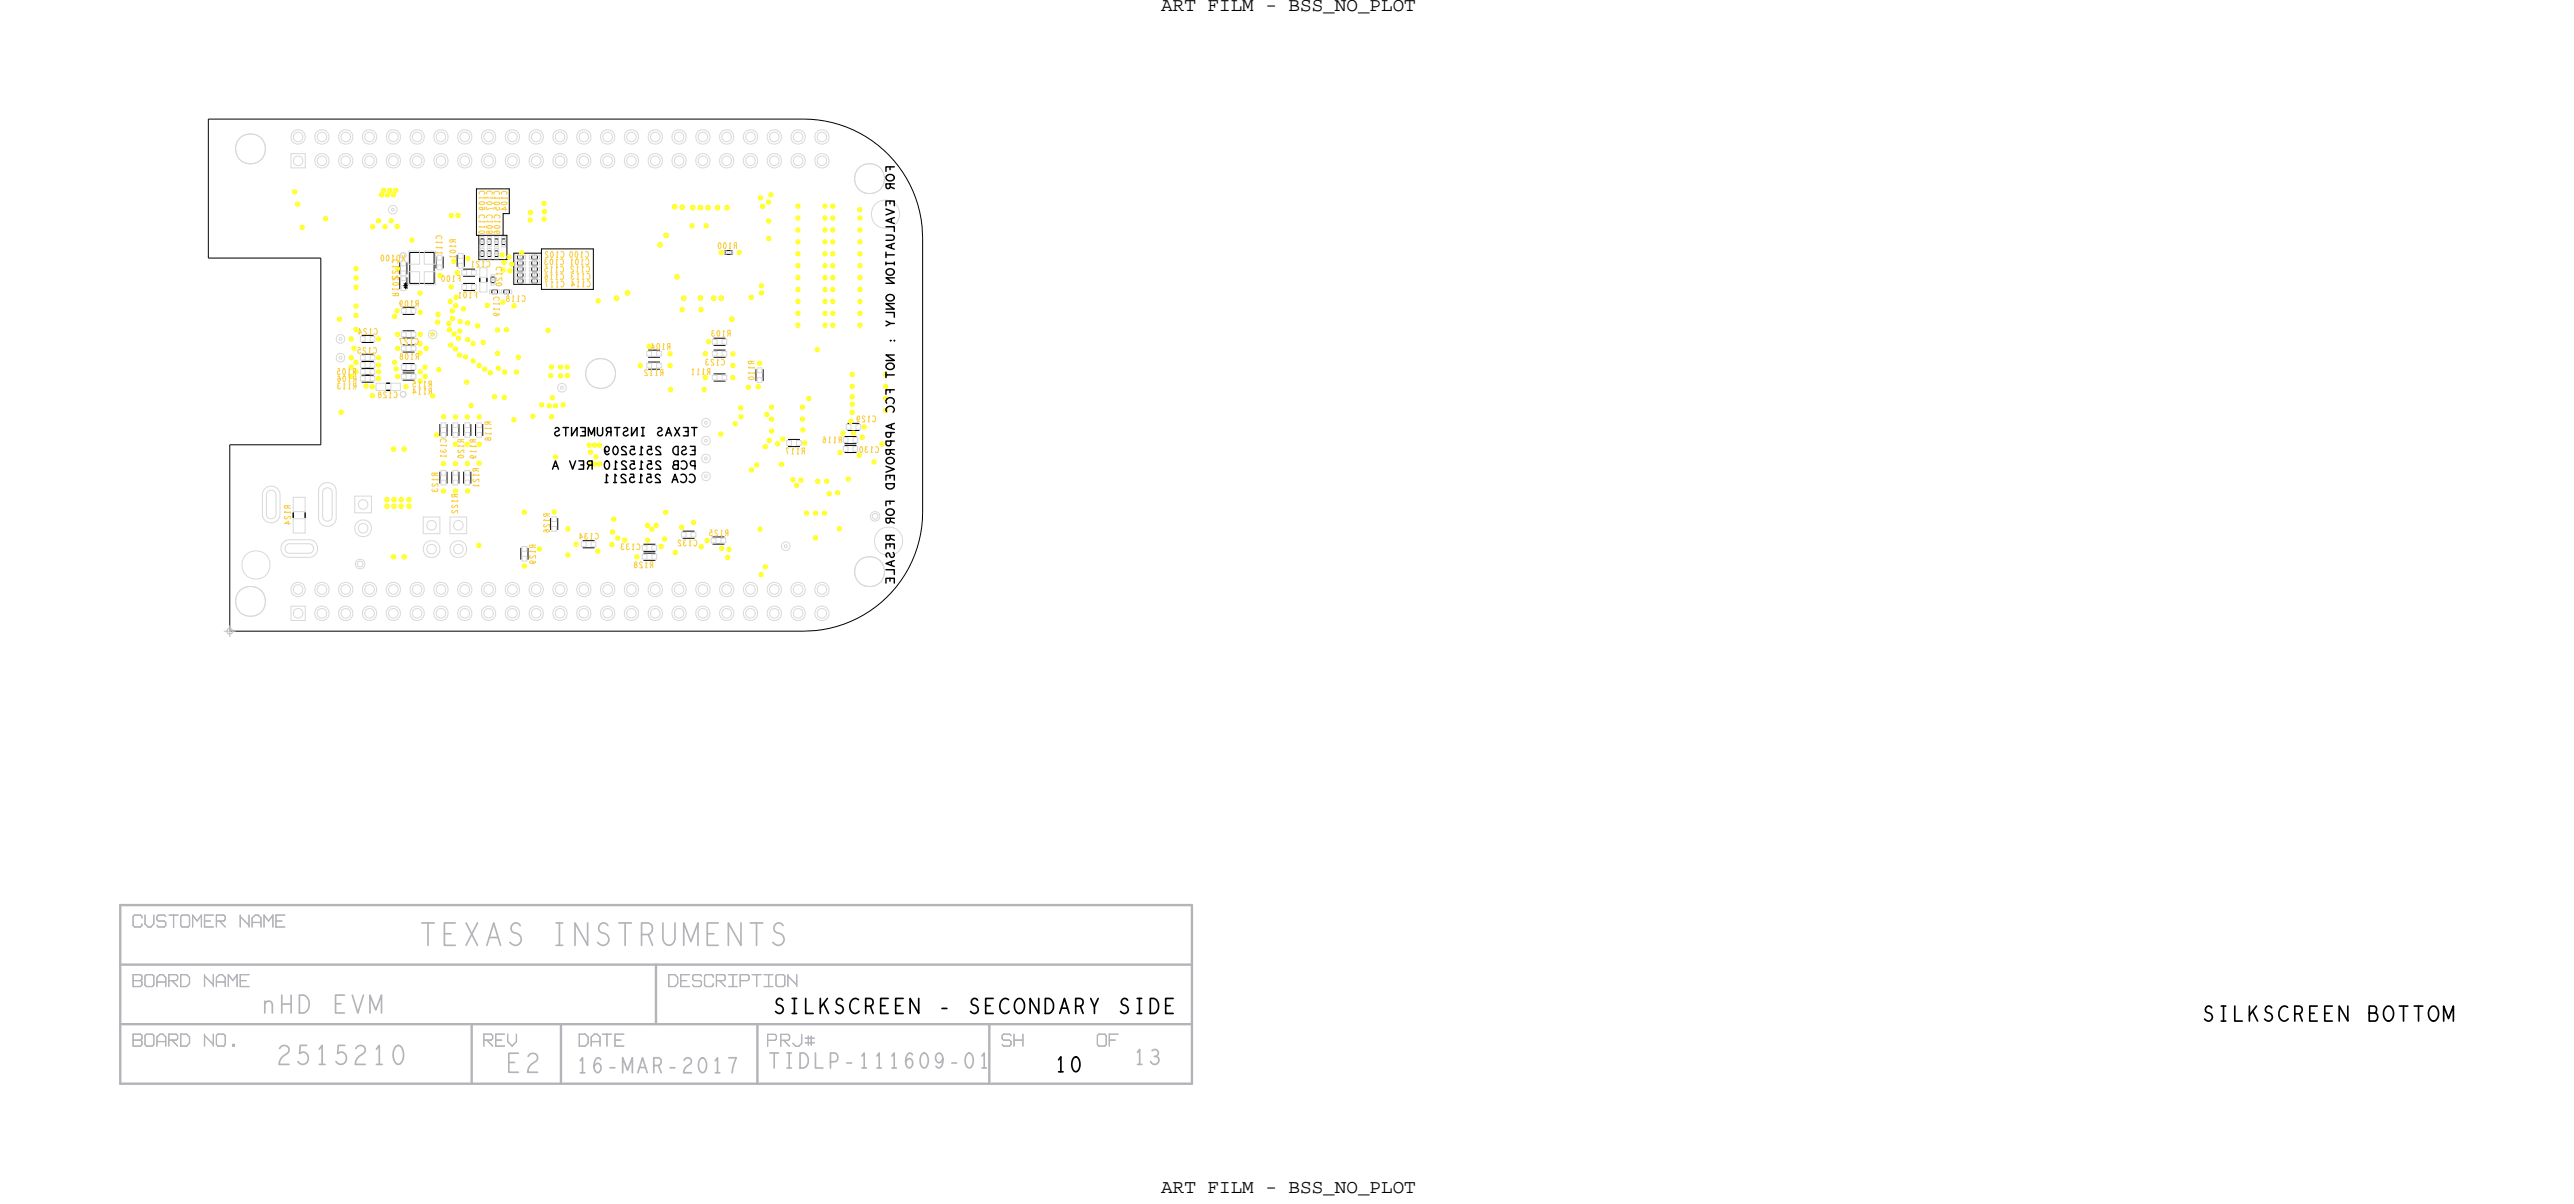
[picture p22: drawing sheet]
<svg xmlns="http://www.w3.org/2000/svg" width="275mm" height="128mm" viewBox="0 0 275 128" stroke-linecap="round" stroke-linejoin="round" font-family="sans-serif">
<defs><g id="words">
<text font-size="4" fill="#b3b3b9" x="44.8" y="100.8">TEXAS INSTRUMENTS</text>
<g font-size="3.5" fill="#b3b3b9">
<text x="29.5" y="113.5">2515210</text>
<text x="54" y="114.4">E2</text>
</g>
<text font-size="3.2" fill="#b3b3b9" x="27.9" y="108">nHD EVM</text>
<g font-size="2.7" fill="#b3b3b9">
<text x="82" y="113.9">TIDLP-111609-01</text>
<text x="121" y="113.5">13</text>
<text x="61.5" y="114.4">16-MAR-2017</text>
</g>
<g font-size="2.7">
<text x="82.6" y="108.1">SILKSCREEN - SECONDARY SIDE</text>
<text x="235" y="108.9">SILKSCREEN BOTTOM</text>
<text x="112.6" y="114.3">10</text>
</g>
<g font-size="2.1">
<text x="123.9" y="1.2">ART FILM - BSS_NO_PLOT</text>
<text x="123.9" y="127.2">ART FILM - BSS_NO_PLOT</text>
</g>
<g font-size="1.5">
<text x="94.5" y="17.7" transform="rotate(90 94.5 17.7)">FOR EVALUATION ONLY : NOT FCC APPROVED FOR RESALE</text>
<text x="74.3" y="47.6" transform="rotate(-180 74.3 47.6)">ESD 2515209</text>
<text x="74.4" y="45.6" transform="rotate(-180 74.4 45.6)">TEXAS INSTRUMENTS</text>
<text x="74.2" y="50.6" transform="rotate(-180 74.2 50.6)">CCA 2515211</text>
<text x="74.3" y="49.1" transform="rotate(-180 74.3 49.1)">PCB 2515210 REV A</text>
</g>
<g font-size="1.1" fill="#fcc72e">
<text x="51.1" y="20.3" transform="rotate(90 51.1 20.3)">C109 C110</text>
<text x="51.9" y="20.3" transform="rotate(90 51.9 20.3)">C107 C108</text>
<text x="52.7" y="20.4" transform="rotate(90 52.7 20.4)">C105 C106</text>
<text x="53.5" y="20.4" transform="rotate(90 53.5 20.4)">C104</text>
<text x="41.8" y="27.7" transform="rotate(90 41.8 27.7)">C122</text>
<text x="43.2" y="27.2" transform="rotate(-180 43.2 27.2)">XD100</text>
<text x="46.5" y="25.1" transform="rotate(90 46.5 25.1)">C111</text>
<text x="48" y="25.5" transform="rotate(90 48 25.5)">R101</text>
<text x="49.1" y="29.4" transform="rotate(-180 49.1 29.4)">F100</text>
<text x="52.3" y="27.8" transform="rotate(-180 52.3 27.8)">C121</text>
<text x="52.9" y="28.4" transform="rotate(90 52.9 28.4)">C120</text>
<text x="62.8" y="26.8" transform="rotate(-180 62.8 26.8)">C100 C102</text>
<text x="62.9" y="27.6" transform="rotate(-180 62.9 27.6)">C101 C103</text>
<text x="62.9" y="28.4" transform="rotate(-180 62.9 28.4)">C112 C115</text>
<text x="63" y="29.2" transform="rotate(-180 63 29.2)">C113 C116</text>
<text x="63" y="29.9" transform="rotate(-180 63 29.9)">C114 C117</text>
<text x="78.6" y="25.9" transform="rotate(-180 78.6 25.9)">R100</text>
<text x="40.3" y="35" transform="rotate(-180 40.3 35)">C124</text>
<text x="42.5" y="31.6" transform="rotate(-90 42.5 31.6)">R102</text>
<text x="44.7" y="32.1" transform="rotate(-180 44.7 32.1)">R109</text>
<text x="50.9" y="31.1" transform="rotate(-180 50.9 31.1)">F101</text>
<text x="52.6" y="31.6" transform="rotate(90 52.6 31.6)">C119</text>
<text x="56.1" y="31.5" transform="rotate(-180 56.1 31.5)">C118</text>
<text x="78" y="35.2" transform="rotate(-180 78 35.2)">R103</text>
<text x="38" y="39.3" transform="rotate(-180 38 39.3)">R105</text>
<text x="38" y="40.1" transform="rotate(-180 38 40.1)">R106</text>
<text x="38" y="40.8" transform="rotate(-180 38 40.8)">R113</text>
<text x="40.2" y="37.1" transform="rotate(-180 40.2 37.1)">C125</text>
<text x="42.4" y="41.8" transform="rotate(-180 42.4 41.8)">C128</text>
<text x="44.7" y="36.1" transform="rotate(-180 44.7 36.1)">C127</text>
<text x="44.7" y="37.7" transform="rotate(-180 44.7 37.7)">R108</text>
<text x="46.1" y="40.6" transform="rotate(-180 46.1 40.6)">R115</text>
<text x="46.1" y="41.4" transform="rotate(-180 46.1 41.4)">R114</text>
<text x="70.8" y="39.4" transform="rotate(-180 70.8 39.4)">R112</text>
<text x="71.5" y="36.6" transform="rotate(-180 71.5 36.6)">R104</text>
<text x="75.8" y="39.3" transform="rotate(-180 75.8 39.3)">R111</text>
<text x="77.3" y="38.3" transform="rotate(-180 77.3 38.3)">C123</text>
<text x="79.8" y="38.5" transform="rotate(90 79.8 38.5)">R110</text>
<text x="47" y="46.8" transform="rotate(90 47 46.8)">C131</text>
<text x="48.8" y="46.8" transform="rotate(90 48.8 46.8)">R120</text>
<text x="50.1" y="46.8" transform="rotate(90 50.1 46.8)">R119</text>
<text x="51.7" y="44.9" transform="rotate(90 51.7 44.9)">R118</text>
<text x="85.9" y="47.8" transform="rotate(-180 85.9 47.8)">R117</text>
<text x="89.8" y="46.6" transform="rotate(-180 89.8 46.6)">R116</text>
<text x="93.4" y="44.3" transform="rotate(-180 93.4 44.3)">C129</text>
<text x="93.8" y="47.6" transform="rotate(-180 93.8 47.6)">C130</text>
<text x="30.3" y="53.9" transform="rotate(90 30.3 53.9)">R124</text>
<text x="46.1" y="50.4" transform="rotate(90 46.1 50.4)">R123</text>
<text x="48.2" y="52.7" transform="rotate(90 48.2 52.7)">R122</text>
<text x="50.4" y="49.9" transform="rotate(90 50.4 49.9)">R121</text>
<text x="56.5" y="58.1" transform="rotate(90 56.5 58.1)">R129</text>
<text x="58" y="54.7" transform="rotate(90 58 54.7)">R126</text>
<text x="63.9" y="56.9" transform="rotate(-180 63.9 56.9)">C134</text>
<text x="68.3" y="58" transform="rotate(-180 68.3 58)">C133</text>
<text x="69.7" y="59.9" transform="rotate(-180 69.7 59.9)">R128</text>
<text x="74.4" y="57.6" transform="rotate(-180 74.4 57.6)">C132</text>
<text x="77.7" y="56.5" transform="rotate(-180 77.7 56.5)">R125</text>
</g>
<text font-size="1.1" x="43.1" y="30.9">*</text>
</g></defs>
<!-- layer: Board Outline -->
<g fill="none" stroke="#000" stroke-width=".11">
<path d="M22.2 12.7v14.8zM22.2 12.7h63.5zM85.7 12.7a12.7 12.7 0 0 1 12.7 12.7M22.2 27.5h12zM34.2 27.5v19.9zM50.8 20.1h3.5zM50.8 20.1v5zM51.1 25.1v2.6zM51.1 25.1h3zM51.2 27.7h2.9zM53.7 22.8h.6zM53.7 22.8v2.3z"/>
<path d="M54.1 25.1v2.6zM54.3 20.1v2.7zM54.8 27h.2zM54.8 27v3.3zM54.8 30.3h3zM55 27h2.8zM57.8 30.9h5.5zM57.8 30.3v.6zM57.8 26.5h5.5zM57.8 26.5v.5zM57.8 27v3.3zM63.3 26.5v4.4z"/>
<path d="M98.4 25.4v29.2zM24.5 47.4h9.7zM24.5 47.4v19.9zM98.4 54.6a12.7 12.7 0 0 1-12.7 12.7M24.5 67.3h61.2z"/>
</g>
<!-- layer: Components -->
<g fill="none" stroke="#000" stroke-width=".11">
<path d="M38.6 40h1.3zM38.6 39.3h1.3zM38.6 38.5h1.3zM38.6 36.5h1.3zM43 35.3h1.2zM43 39.8h1.2zM43 39.5h1.2zM43 38.8h1.2zM43 33.5h1.2zM43.4 29.6v1.2zM43.4 28v1.3zM43.7 30.2h2.6z"/>
<path d="M43.7 26.9h2.6zM43.7 26.9v3.3zM46.3 26.9v3.3zM46.5 27.4v1.2zM47.3 27.4v1.2zM48.8 27.2v1.2zM49.4 30.2h1.3zM49.4 28.7h1.3zM49.4 29.5h1.3zM49.5 27.2v1.2zM51.2 26.8h.4zM51.2 25.5h.4z"/>
<path d="M51.2 26.8v.6zM51.2 27.4h.4zM51.2 25.5v.6zM51.2 26.1h.4zM51.6 26.8v.6zM51.6 25.5v.6zM52 26.8h.4zM52 25.5h.4zM52 26.8v.6zM52 27.4h.4zM52 25.5v.6zM52 26.1h.4z"/>
<path d="M52.4 29.5h.4zM52.4 29.5v.6zM52.4 30.1h.4zM52.4 26.8v.6zM52.4 25.5v.6zM52.5 30.9h.6zM52.5 30.9v.4zM52.8 26.8h.4zM52.8 25.5h.4zM52.8 26.8v.6zM52.8 27.4h.4zM52.8 25.5v.6z"/>
<path d="M52.8 26.1h.4zM53.1 30.9v.4zM53.2 26.8v.6zM53.2 25.5v.6zM53.5 25.5h.4zM53.5 25.5v.6zM53.5 26.1h.4zM53.7 30.9h.6zM53.7 30.9v.4zM53.9 25.5v.6zM54.3 30.9v.4zM55.2 29.8h.6z"/>
<path d="M55.2 29.1h.6zM55.2 28.5h.6zM55.2 27.9h.6zM55.2 27.2h.6zM55.2 30.2h.6zM55.2 29.8v.4zM55.2 29.5h.6zM55.2 29.1v.4zM55.2 28.9h.6zM55.2 28.5v.4zM55.2 28.3h.6zM55.2 27.9v.4z"/>
<path d="M55.2 27.6h.6zM55.2 27.2v.4zM55.8 29.8v.4zM55.8 29.1v.4zM55.8 28.5v.4zM55.8 27.9v.4zM55.8 27.2v.4zM56.7 29.8h.6zM56.7 29.1h.6zM56.7 28.5h.6zM56.7 27.9h.6zM56.7 27.2h.6z"/>
<path d="M56.7 30.2h.6zM56.7 29.8v.4zM56.7 29.5h.6zM56.7 29.1v.4zM56.7 28.9h.6zM56.7 28.5v.4zM56.7 28.3h.6zM56.7 27.9v.4zM56.7 27.6h.6zM56.7 27.2v.4zM57.3 29.8v.4zM57.3 29.1v.4z"/>
<path d="M57.3 28.5v.4zM57.3 27.9v.4zM57.3 27.2v.4zM69.1 38.1h1.3zM69.1 37.3h1.3zM69.1 38.6h1.3zM76.1 39.9h1.3zM76.1 36.8h1.3zM76.1 37.3h1.3zM77.3 26.7h.8v.4h-.8zM81.4 39.4v1.2zM38.6 40.8h1.3z"/>
<path d="M43 40.5h1.2zM46.9 45.2v1.3zM47.7 50.3v1.3zM47.7 45.2v1.3zM48.2 50.3v1.3zM48.2 45.2v1.3zM49 50.3v1.3zM49 45.2v1.3zM49.5 50.3v1.3zM49.5 45.2v1.3zM50.2 45.2v1.3zM50.7 45.2v1.3z"/>
<path d="M55.6 58.4v1.3zM59.5 55.2v1.3zM62.2 58.4h1.2zM68.6 59h1.3zM68.6 58h1.3zM68.6 58.8h1.3zM72.8 56.6h1.3zM76 58h1.3zM76.1 40.6h1.3zM84.1 46.9h1.2zM90.1 46.5h1.3zM90.1 47.3h1.3z"/>
<path d="M90.1 48.3h1.3zM90.1 47.5h1.3zM90.4 45.1h1.3zM90.4 45.9h1.3z"/>
</g>
<path d="M51.2 29.7v.3zM51.9 29.7v.3zM32.6 54.7v.5zM41.2 40.9h.4z" fill="none" stroke="#000" stroke-width=".15"/>
<g fill="none" stroke="#b3b3b9" stroke-width=".13">
<path d="M14.2 98.7l.2 .2zM14.2 97.7v1zM14.4 98.9h.6zM14.4 97.6l-.2 .1zM14.4 97.6h.6zM15 97.6l.1 .1zM15.1 98.7l-.1 .2zM15.1 98.5v.2zM15.1 97.7v.2zM15.5 98.5l.3 .4zM15.5 97.6v.9zM15.8 98.9h.3z"/>
<path d="M16.4 97.6v.9zM16.4 98.5l-.3 .4zM16.7 98.1l.2 .1zM16.7 97.7l.2-.1zM16.7 97.7v.4zM16.7 98.7l.2 .2zM16.9 97.6h.6zM16.9 98.9h.6zM16.9 98.2h.6zM17.5 97.6l.2 .1zM17.5 98.2l.2 .2zM17.7 98.7l-.2 .2z"/>
<path d="M17.7 98.4v.3zM18 97.6h.5zM18.5 97.6v1.3zM18.5 97.6h.5zM19.3 97.7v1zM19.3 98.7l.1 .2zM19.4 97.6h.7zM19.4 97.6l-.1 .1zM19.4 98.9h.7zM20.1 97.6l.1 .1zM20.2 98.7l-.1 .2zM20.2 97.7v1z"/>
<path d="M20.5 97.6l.5 .6zM20.5 97.6v1.3zM21.5 97.6l-.5 .6zM21.5 97.6v1.3zM21.8 98.2h.7zM21.8 97.6h1zM21.8 97.6v1.3zM21.8 98.9h1zM23.1 97.6h.8zM23.1 97.6v1.3zM23.1 98.2h.8zM23.4 98.2l.6 .7z"/>
<path d="M23.9 98.2l.1-.1zM23.9 97.6l.1 .1zM24 97.7v.4zM25.6 97.6v1.3zM25.6 97.7l1 1zM26.6 97.6v1.3zM26.9 97.9l.3-.3zM26.9 98.4h.9zM26.9 97.9v1zM27.2 97.6h.3zM27.5 97.6l.3 .3zM27.8 97.9v1z"/>
<path d="M28.2 97.6l.5 .6zM28.2 97.6v1.3zM29.1 97.6l-.4 .6zM29.1 97.6v1.3zM29.4 98.2h.7zM29.4 97.6h1zM29.4 97.6v1.3zM29.4 98.9h1zM14.2 104.6h.8zM14.2 103.9h.8zM14.2 110.3h.8zM14.2 103.9v1.3z"/>
<path d="M14.2 105.2h.8zM14.2 110.3v1.3zM14.2 111.6h.8zM14.2 110.9h.8zM15 104.6l.1-.2zM15 110.9l.1-.1zM15 103.9l.1 .2zM15 104.6l.1 .1zM15 110.3l.1 .1zM15 110.9l.1 .2zM15.1 105l-.1 .2zM15.1 111.4l-.1 .2z"/>
<path d="M15.1 104.1v.3zM15.1 104.7v.3zM15.1 110.4v.4zM15.1 111.1v.3zM15.5 104.1v.9zM15.5 105l.1 .2zM15.5 110.4v1zM15.5 111.4l.1 .2zM15.6 103.9l-.1 .2zM15.6 105.2h.7zM15.6 110.3l-.1 .1zM15.6 111.6h.7z"/>
<path d="M15.6 103.9h.7zM15.6 110.3h.7zM16.3 103.9l.1 .2zM16.3 110.3l.1 .1zM16.4 104.1v.9zM16.4 110.4v1zM16.4 105l-.1 .2zM16.4 111.4l-.1 .2zM16.7 104.2v1zM16.7 104.7h1zM16.7 110.6l.4-.3zM16.7 110.6v1z"/>
<path d="M16.7 111.1h1zM16.7 104.2l.4-.3zM17.1 103.9h.3zM17.1 110.3h.3zM17.4 103.9l.3 .3zM17.4 110.3l.3 .3zM17.7 104.2v1zM17.7 110.6v1zM18 103.9v1.3zM18 104.6h.8zM18 110.3h.8zM18 110.3v1.3z"/>
<path d="M18 103.9h.8zM18 110.9h.8zM18.3 104.6l.6 .6zM18.3 110.9l.6 .7zM18.8 103.9l.1 .2zM18.8 104.6l.1-.2zM18.8 110.3l.1 .1zM18.9 104.1v.3zM18.9 110.8l-.1 .1zM18.9 110.4v.4zM19.3 103.9v1.3zM19.3 105.2h.6z"/>
<path d="M19.3 110.3v1.3zM19.3 111.6h.6zM19.3 103.9h.6zM19.3 110.3h.6zM19.9 103.9l.3 .3zM19.9 110.3l.3 .3zM20.2 104.2v.7zM20.2 110.6v.6zM20.2 104.9l-.3 .3zM20.2 111.2l-.3 .4zM21.8 103.9v1.3zM21.8 110.3v1.3z"/>
<path d="M21.8 110.4l1 1zM21.8 104.1l1 .9zM22.8 103.9v1.3zM22.8 110.3v1.3zM23.1 104.2v1zM23.1 104.7h.9zM23.1 110.4v1zM23.1 111.4l.1 .2zM23.1 104.2l.3-.3zM23.2 110.3l-.1 .1zM23.2 111.6h.7zM23.2 110.3h.7z"/>
<path d="M23.4 103.9h.3zM23.7 103.9l.3 .3zM23.9 110.3l.1 .1zM24 111.4l-.1 .2zM24 104.2v1zM24 110.4v1zM24.4 103.9v1.3zM24.4 103.9l.4 .7zM24.8 111.4h.2zM24.8 111.4v.2zM24.8 111.6h.2zM25 111.4v.2z"/>
<path d="M25.3 103.9l-.5 .7zM25.3 103.9v1.3zM25.6 105.2h1zM25.6 103.9v1.3zM25.6 103.9h1zM25.6 104.6h.7zM51.6 110.3h.8zM51.6 110.3v1.3zM51.6 110.9h.8zM51.9 110.9l.7 .7zM52.4 110.9l.2-.1zM52.4 110.3l.2 .1z"/>
<path d="M52.6 110.4v.4zM52.9 110.3h.9zM52.9 110.3v1.3zM52.9 110.9h.6zM52.9 111.6h.9zM54.2 110.3v.8zM55.1 110.3v.8zM61.8 110.3v1.3zM61.8 111.6h.6zM61.8 110.3h.6zM62.4 110.3l.3 .3zM62.7 110.6v.6z"/>
<path d="M62.7 111.2l-.3 .4zM63.1 110.6l.3-.3zM63.1 110.6v1zM63.1 111.1h.9zM63.4 110.3h.3zM63.7 110.3l.3 .3zM64 110.6v1zM64.3 110.3h.4zM64.7 110.3h.5zM64.7 110.3v1.3zM65.6 110.3h.9zM65.6 110.3v1.3z"/>
<path d="M65.6 110.9h.6zM65.6 111.6h.9zM71.3 103.9h.7zM71.3 103.9v1.3zM71.3 105.2h.7zM72 103.9l.3 .3zM72.3 104.9l-.3 .3zM72.3 104.2v.7zM72.6 104.6h.7zM72.6 103.9h1zM72.6 103.9v1.3zM72.6 105.2h1z"/>
<path d="M73.9 104.4l.1 .2zM73.9 104.1l.1-.2zM73.9 104.1v.3zM73.9 105l.1 .2zM74 103.9h.7zM74 105.2h.7zM74 104.6h.7zM74.7 103.9l.1 .2zM74.7 104.6l.1 .1zM74.8 105l-.1 .2zM74.8 104.7v.3zM75.2 105l.1 .2z"/>
<path d="M75.2 104.1v.9zM75.3 105.2h.6zM75.3 103.9l-.1 .2zM75.3 103.9h.6zM75.9 103.9l.2 .2zM76.1 104.9v.1zM76.1 104.1v.1zM76.1 105l-.2 .2zM76.4 103.9h.8zM76.4 103.9v1.3zM76.4 104.6h.8zM76.8 104.6l.6 .6z"/>
<path d="M77.2 104.6l.2-.2zM77.2 103.9l.2 .2zM77.4 104.1v.3zM77.7 105.2h.9zM77.7 103.9h.9zM78.2 103.9v1.3zM79 103.9h.8zM79 103.9v1.3zM79 104.6h.8zM79.8 103.9l.1 .2zM79.9 104.4l-.1 .2zM79.9 104.1v.3z"/>
<path d="M80.2 103.9h.5zM80.7 103.9h.5zM80.7 103.9v1.3zM81.5 105.2h.9zM81.5 103.9h.9zM81.9 110.3h.8zM81.9 110.3v1.3zM81.9 110.9h.8zM82 103.9v1.3zM82.7 110.3l.1 .2zM82.8 104.1v.9zM82.8 105l.1 .2z"/>
<path d="M82.8 110.8l-.1 .1zM82.8 110.5v.3zM82.9 103.9h.7zM82.9 103.9l-.1 .2zM82.9 105.2h.7zM83.3 110.3h.8zM83.3 110.3v1.3zM83.3 110.9h.8zM83.6 103.9l.1 .2zM83.6 110.9l.6 .7zM83.7 105l-.1 .2zM83.7 104.1v.9z"/>
<path d="M84 103.9v1.3zM84 104.1l1 .9zM84.1 110.9l.1-.1zM84.1 110.3l.1 .2zM84.2 110.5v.3zM85 103.9v1.3zM85.5 110.3v1zM85.9 111.2h1zM85.9 110.7h1zM86.2 110.5v1zM86.5 110.5v1zM106.9 110.4l.2-.1z"/>
<path d="M106.9 110.4v.4zM106.9 111.4l.2 .2zM106.9 110.8l.2 .1zM107.1 110.3h.6zM107.1 111.6h.6zM107.1 110.9h.6zM107.7 110.9l.1 .2zM107.7 110.3l.1 .1zM107.8 111.1v.3zM107.8 111.4l-.1 .2zM108.2 110.3v1.3zM108.2 110.9h.9z"/>
<path d="M109.1 110.3v1.3zM117.1 110.4v1zM117.1 111.4l.1 .2zM117.2 110.3h.7zM117.2 110.3l-.1 .1zM117.2 111.6h.7zM117.9 110.3l.1 .1zM118 111.4l-.1 .2zM118 110.4v1zM118.3 110.3h1zM118.3 110.3v1.3zM118.3 110.9h.7z"/>
</g>
<path d="M12.8 96.5v19.1zM12.8 96.5h114.3zM127.2 96.5v19.1zM12.8 102.9h114.3zM12.8 115.6h114.4zM12.8 109.2h114.3zM50.3 109.2v6.4zM59.8 109.2v6.4zM70 102.9v6.3zM80.8 109.2v6.4zM105.5 109.2v6.4z" fill="none" stroke="#b3b3b9" stroke-width=".25"/>
<!-- layer: Nets -->
<g fill="none" stroke="#d9d9d9" stroke-width=".11">
<path d="M31 16.4h1.6v1.5h-1.6zM36.2 38.1l.1-.1 .2 .1v.1l-.2 .1-.1-.1zM36.2 36.1l.1-.1 .2 .1v.1l-.2 .1-.1-.1zM38.4 37.9h.6v.5h-.6zM38.4 35.9h.6v.5h-.6zM38.4 39.4h.6v.5h-.6zM38.4 38.7h.6v.5h-.6zM39.5 39.4h.5v.5h-.5zM39.5 38.7h.5v.5h-.5zM39.5 35.9h.5v.5h-.5zM39.5 37.9h.5v.5h-.5zM41.8 22.3l.1-.1 .1 .1v.1l-.1 .1-.1-.1z"/>
<path d="M42.8 29.4h.5v.5h-.5zM42.8 28.9h.5v.5h-.5zM42.8 27.9h.5v.5h-.5zM42.8 36.9h.5v.5h-.5zM42.8 35.4h.5v.5h-.5zM42.8 39.9h.5v.5h-.5zM42.8 38.9h.5v.5h-.5zM42.8 32.9h.5v.5h-.5zM43.6 29h1.2v1.4h-1.2zM43.6 26.8h1.2v1.4h-1.2zM43.9 32.9h.5v.5h-.5zM43.9 39.9h.5v.5h-.5z"/>
<path d="M43.9 38.9h.5v.5h-.5zM43.9 35.4h.5v.5h-.5zM43.9 36.9h.5v.5h-.5zM45.3 29h1.2v1.4h-1.2zM45.3 26.8h1.2v1.4h-1.2zM46 35.6l.2-.1 .1 .1v.1l-.1 .1-.2-.1zM46.6 27.2h.5v.5h-.5zM46.6 28.3h.5v.5h-.5zM48.9 28.1h.5v.5h-.5zM48.9 27h.5v.5h-.5zM49.3 30.4h.5v.5h-.5zM49.3 28.8h.5v.5h-.5z"/>
<path d="M50.3 30.4h.5v.5h-.5zM50.3 28.8h.5v.5h-.5zM51.2 28.5h.7v1.1h-.7zM51.2 30.1h.7v1h-.7zM51.2 25.8h.4v.5h-.4zM51.2 25.2h.4v.5h-.4zM51.2 26.5h.4v.5h-.4zM51.2 27.1h.4v.5h-.4zM52 25.8h.4v.5h-.4zM52 25.2h.4v.5h-.4zM52 26.5h.4v.5h-.4zM52 27.1h.4v.5h-.4z"/>
<path d="M52.2 30.9h.5v.4h-.5zM52.4 29.3h.4v.5h-.4zM52.4 29.9h.4v.5h-.4zM52.8 26.5h.4v.5h-.4zM52.8 27.1h.4v.5h-.4zM52.8 25.8h.4v.5h-.4zM52.8 25.2h.4v.5h-.4zM52.8 30.9h.5v.4h-.5zM53.5 30.9h.5v.4h-.5zM53.5 25.8h.4v.5h-.4zM53.5 25.2h.4v.5h-.4zM54.1 30.9h.5v.4h-.5z"/>
<path d="M54.9 27.2h.6v.4h-.6zM54.9 27.9h.6v.4h-.6zM54.9 29.1h.6v.4h-.6zM54.9 29.8h.6v.4h-.6zM54.9 28.5h.6v.4h-.6zM55.5 27.2h.6v.4h-.6zM55.5 27.9h.6v.4h-.6zM55.5 29.1h.6v.4h-.6zM55.5 29.8h.6v.4h-.6zM55.5 28.5h.6v.4h-.6zM56.5 27.2h.5v.4h-.5zM56.5 27.9h.5v.4h-.5z"/>
<path d="M56.5 29.8h.5v.4h-.5zM56.5 29.1h.5v.4h-.5zM56.5 28.5h.5v.4h-.5zM57.1 27.2h.5v.4h-.5zM57.1 27.9h.5v.4h-.5zM57.1 29.8h.5v.4h-.5zM57.1 29.1h.5v.4h-.5zM57.1 28.5h.5v.4h-.5zM69 37.5h.5v.5h-.5zM69 38.7h.5v.5h-.5zM70 37.5h.5v.5h-.5zM70 38.7h.5v.5h-.5z"/>
<path d="M76 36.2h.5v.5h-.5zM76 37.5h.5v.5h-.5zM77 36.2h.5v.5h-.5zM77 37.5h.5v.5h-.5zM77.3 26.8h.2l.1 .2-.3 .1zM77.8 26.9l.3-.1 .1 .2-.2 .1zM80.8 39.2h.5v.5h-.5zM28.4 52a.95 .95 0 0 1 1.5 .8v2a.94 .94 0 0 1-1 1 .94 .94 0 0 1-.9-1v-2l.1-.5zM28.5 52.5l.3-.2h.3l.2 .2 .1 .3v2l-.1 .3-.2 .2h-.3l-.3-.2-.1-.3v-2zM30.1 57.9l.4-.2 .4-.1h2a.94 .94 0 0 1 1 .9 .94 .94 0 0 1-1 .9h-2a.94 .94 0 0 1-.8-.5 .94 .94 0 0 1 0-1zM30.6 58.1l.3-.1h2l.4 .1 .1 .2v.3l-.1 .3-.4 .1h-2l-.3-.1-.2-.3v-.3zM31.3 55.3h1.3v1.5h-1.3z"/>
<path d="M31.3 53h1.3v1.6h-1.3zM34.4 51.6a.95 .95 0 0 1 1.5 .8v2.8a.94 .94 0 0 1-1 .9 .94 .94 0 0 1-.9-.9v-2.8l.1-.5zM34.5 52.2l.3-.2h.3l.2 .2 .1 .3v2.6l-.1 .3-.2 .2h-.3l-.3-.2-.1-.3v-2.6zM37.8 52.9h1.8v1.8h-1.8zM38.2 59.9l.2-.1 .2 .1 .1 .2-.1 .3-.2 .1-.2-.1-.1-.3zM38.4 40.1h.6v.5h-.6zM39.5 40.1h.5v.5h-.5zM40.1 40.9h1v.7h-1zM41.7 40.9h1v.7h-1zM42.8 41.8l.2-.1 .2 .1 .1 .2-.1 .3h-.2h-.2l-.1-.3zM45.1 55.1h1.8v1.8h-1.8zM47.1 50.2h.5v.5h-.5z"/>
<path d="M47.1 51.2h.5v.5h-.5zM47.1 45.1h.5v.5h-.5zM47.1 46.1h.5v.5h-.5zM48 55.1h1.8v1.8h-1.8zM48.3 45.1h.5v.5h-.5zM48.3 50.2h.5v.5h-.5zM48.3 51.2h.5v.5h-.5zM48.3 46.1h.5v.5h-.5zM49.6 45.1h.5v.5h-.5zM49.6 50.2h.5v.5h-.5zM49.6 51.2h.5v.5h-.5zM49.6 46.1h.5v.5h-.5z"/>
<path d="M50.9 45.1h.5v.5h-.5zM50.9 46.1h.5v.5h-.5zM55.7 58.3h.5v.5h-.5zM55.7 59.3h.5v.5h-.5zM58.9 55.1h.5v.5h-.5zM58.9 56.1h.5v.6h-.5zM59.8 41.3l.1-.1 .2 .1v.1l-.2 .1-.1-.1zM62 57.8h.5v.5h-.5zM63.1 57.8h.5v.5h-.5zM68.5 59.1h.5v.5h-.5zM68.5 58.2h.5v.5h-.5zM69.5 58.2h.6v.5h-.6z"/>
<path d="M69.5 59.1h.6v.5h-.6zM72.7 56.8h.5v.5h-.5zM73.7 56.8h.5v.5h-.5zM75.2 46.9l.1-.1 .1 .1v.2h-.1h-.1zM75.2 45l.1-.1 .1 .1v.2h-.1h-.1zM75.2 48.8l.1-.1 .1 .1v.2h-.1h-.1zM75.2 50.7l.1-.1 .1 .1v.2l-.1 .1-.1-.1zM75.9 57.4h.5v.5h-.5zM76 40h.5v.5h-.5zM76.9 57.4h.5v.5h-.5zM77 40h.5v.5h-.5zM80.8 40.3h.5v.5h-.5z"/>
<path d="M83.7 58.2l.1-.1 .2 .1v.1l-.2 .1-.1-.1zM83.9 47h.5v.5h-.5zM85 47h.5v.5h-.5zM90 47.6h.5v.5h-.5zM90 46.7h.5v.5h-.5zM90.3 45.3h.5v.5h-.5zM91 46.7h.5v.5h-.5zM91 47.6h.5v.5h-.5zM91.3 45.3h.5v.5h-.5zM93.1 54.9l.2-.1 .3 .1v.2v.2l-.3 .1-.2-.1-.1-.2zM31 64.6h1.6v1.6h-1.6z"/>
<circle cx="26.7" cy="15.9" r="1.6"/>
<circle cx="31.8" cy="14.6" r=".51"/>
<circle cx="31.8" cy="17.1" r=".51"/>
<circle cx="31.8" cy="14.6" r=".77"/>
<circle cx="34.3" cy="17.1" r=".51"/>
<circle cx="34.3" cy="14.6" r=".51"/>
<circle cx="34.3" cy="17.2" r=".77"/>
<circle cx="34.3" cy="14.6" r=".77"/>
<circle cx="36.9" cy="17.1" r=".51"/>
<circle cx="36.9" cy="14.6" r=".51"/>
<circle cx="36.9" cy="17.2" r=".77"/>
<circle cx="36.9" cy="14.6" r=".77"/>
<circle cx="39.4" cy="17.1" r=".51"/>
<circle cx="39.4" cy="14.6" r=".51"/>
<circle cx="39.4" cy="17.2" r=".77"/>
<circle cx="39.4" cy="14.6" r=".77"/>
<circle cx="42" cy="17.1" r=".51"/>
<circle cx="42" cy="14.6" r=".51"/>
<circle cx="42" cy="14.6" r=".77"/>
<circle cx="42" cy="17.2" r=".77"/>
<circle cx="44.5" cy="14.6" r=".51"/>
<circle cx="44.5" cy="17.1" r=".51"/>
<circle cx="44.5" cy="17.2" r=".77"/>
<circle cx="44.5" cy="14.6" r=".77"/>
<circle cx="47" cy="14.6" r=".51"/>
<circle cx="47" cy="17.1" r=".51"/>
<circle cx="47" cy="14.6" r=".77"/>
<circle cx="47" cy="17.2" r=".77"/>
<circle cx="49.6" cy="14.6" r=".51"/>
<circle cx="49.6" cy="17.1" r=".51"/>
<circle cx="49.6" cy="14.6" r=".77"/>
<circle cx="49.6" cy="17.2" r=".77"/>
<circle cx="52.1" cy="17.1" r=".51"/>
<circle cx="52.1" cy="14.6" r=".51"/>
<circle cx="52.1" cy="17.2" r=".77"/>
<circle cx="52.1" cy="14.6" r=".77"/>
<circle cx="54.7" cy="14.6" r=".51"/>
<circle cx="54.7" cy="17.1" r=".51"/>
<circle cx="54.7" cy="14.6" r=".77"/>
<circle cx="54.7" cy="17.2" r=".77"/>
<circle cx="57.2" cy="14.6" r=".51"/>
<circle cx="57.2" cy="17.1" r=".51"/>
<circle cx="57.2" cy="17.2" r=".77"/>
<circle cx="57.2" cy="14.6" r=".77"/>
<circle cx="59.7" cy="17.1" r=".51"/>
<circle cx="59.7" cy="14.6" r=".51"/>
<circle cx="59.7" cy="14.6" r=".77"/>
<circle cx="59.7" cy="17.2" r=".77"/>
<circle cx="62.3" cy="14.6" r=".51"/>
<circle cx="62.3" cy="17.1" r=".51"/>
<circle cx="62.3" cy="14.6" r=".77"/>
<circle cx="62.3" cy="17.2" r=".77"/>
<circle cx="64.8" cy="14.6" r=".51"/>
<circle cx="64.8" cy="17.1" r=".51"/>
<circle cx="64.8" cy="14.6" r=".77"/>
<circle cx="64.8" cy="17.2" r=".77"/>
<circle cx="67.4" cy="17.1" r=".51"/>
<circle cx="67.4" cy="14.6" r=".51"/>
<circle cx="67.4" cy="14.6" r=".77"/>
<circle cx="67.4" cy="17.2" r=".77"/>
<circle cx="69.9" cy="14.6" r=".51"/>
<circle cx="69.9" cy="17.1" r=".51"/>
<circle cx="69.9" cy="17.2" r=".77"/>
<circle cx="69.9" cy="14.6" r=".77"/>
<circle cx="72.4" cy="14.6" r=".51"/>
<circle cx="72.4" cy="17.1" r=".51"/>
<circle cx="72.4" cy="17.2" r=".77"/>
<circle cx="72.4" cy="14.6" r=".77"/>
<circle cx="75" cy="14.6" r=".51"/>
<circle cx="75" cy="17.1" r=".51"/>
<circle cx="75" cy="14.6" r=".77"/>
<circle cx="75" cy="17.2" r=".77"/>
<circle cx="77.5" cy="14.6" r=".51"/>
<circle cx="77.5" cy="17.1" r=".51"/>
<circle cx="77.5" cy="17.2" r=".77"/>
<circle cx="77.5" cy="14.6" r=".77"/>
<circle cx="80.1" cy="17.1" r=".51"/>
<circle cx="80.1" cy="14.6" r=".51"/>
<circle cx="80.1" cy="14.6" r=".77"/>
<circle cx="80.1" cy="17.2" r=".77"/>
<circle cx="82.6" cy="17.1" r=".51"/>
<circle cx="82.6" cy="14.6" r=".51"/>
<circle cx="82.6" cy="14.6" r=".77"/>
<circle cx="82.6" cy="17.2" r=".77"/>
<circle cx="85.1" cy="17.1" r=".51"/>
<circle cx="85.1" cy="14.6" r=".51"/>
<circle cx="85.1" cy="17.2" r=".77"/>
<circle cx="85.1" cy="14.6" r=".77"/>
<circle cx="87.7" cy="17.1" r=".51"/>
<circle cx="87.7" cy="14.6" r=".51"/>
<circle cx="87.7" cy="14.6" r=".77"/>
<circle cx="87.7" cy="17.2" r=".77"/>
<circle cx="92.8" cy="19.1" r="1.6"/>
<circle cx="36.3" cy="38.2" r=".46"/>
<circle cx="36.3" cy="36.1" r=".46"/>
<circle cx="41.9" cy="22.4" r=".46"/>
<circle cx="46.1" cy="35.7" r=".46"/>
<circle cx="64.1" cy="39.8" r="1.6"/>
<circle cx="94.5" cy="22.8" r="1.51"/>
<circle cx="38.7" cy="56.3" r=".89"/>
<circle cx="38.7" cy="56.3" r=".51"/>
<circle cx="38.7" cy="53.8" r=".51"/>
<circle cx="46" cy="58.6" r=".89"/>
<circle cx="46" cy="58.6" r=".51"/>
<circle cx="46" cy="56" r=".51"/>
<circle cx="48.9" cy="58.6" r=".89"/>
<circle cx="48.9" cy="56" r=".51"/>
<circle cx="48.9" cy="58.6" r=".51"/>
<circle cx="59.9" cy="41.4" r=".46"/>
<circle cx="75.3" cy="48.9" r=".46"/>
<circle cx="75.3" cy="50.8" r=".46"/>
<circle cx="75.3" cy="45.1" r=".46"/>
<circle cx="75.3" cy="47" r=".46"/>
<circle cx="83.8" cy="58.2" r=".46"/>
<circle cx="93.3" cy="55.1" r=".51"/>
<circle cx="94.8" cy="57.7" r="1.51"/>
<circle cx="26.7" cy="64.1" r="1.6"/>
<circle cx="27.3" cy="60.3" r="1.51"/>
<circle cx="31.8" cy="62.9" r=".51"/>
<circle cx="31.8" cy="65.4" r=".51"/>
<circle cx="31.8" cy="62.9" r=".77"/>
<circle cx="34.3" cy="65.4" r=".51"/>
<circle cx="34.3" cy="62.9" r=".51"/>
<circle cx="34.3" cy="65.4" r=".77"/>
<circle cx="34.3" cy="62.9" r=".77"/>
<circle cx="36.9" cy="65.4" r=".51"/>
<circle cx="36.9" cy="62.9" r=".51"/>
<circle cx="36.9" cy="65.4" r=".77"/>
<circle cx="36.9" cy="62.9" r=".77"/>
<circle cx="38.4" cy="60.2" r=".51"/>
<circle cx="39.4" cy="65.4" r=".51"/>
<circle cx="39.4" cy="62.9" r=".51"/>
<circle cx="39.4" cy="62.9" r=".77"/>
<circle cx="39.4" cy="65.4" r=".77"/>
<circle cx="42" cy="62.9" r=".51"/>
<circle cx="42" cy="65.4" r=".51"/>
<circle cx="42" cy="62.9" r=".77"/>
<circle cx="42" cy="65.4" r=".77"/>
<circle cx="44.5" cy="65.4" r=".51"/>
<circle cx="44.5" cy="62.9" r=".51"/>
<circle cx="44.5" cy="65.4" r=".77"/>
<circle cx="44.5" cy="62.9" r=".77"/>
<circle cx="47" cy="62.9" r=".51"/>
<circle cx="47" cy="65.4" r=".51"/>
<circle cx="47" cy="65.4" r=".77"/>
<circle cx="47" cy="62.9" r=".77"/>
<circle cx="49.6" cy="62.9" r=".51"/>
<circle cx="49.6" cy="65.4" r=".51"/>
<circle cx="49.6" cy="65.4" r=".77"/>
<circle cx="49.6" cy="62.9" r=".77"/>
<circle cx="52.1" cy="62.9" r=".51"/>
<circle cx="52.1" cy="65.4" r=".51"/>
<circle cx="52.1" cy="65.4" r=".77"/>
<circle cx="52.1" cy="62.9" r=".77"/>
<circle cx="54.7" cy="62.9" r=".51"/>
<circle cx="54.7" cy="65.4" r=".51"/>
<circle cx="54.7" cy="65.4" r=".77"/>
<circle cx="54.7" cy="62.9" r=".77"/>
<circle cx="57.2" cy="62.9" r=".51"/>
<circle cx="57.2" cy="65.4" r=".51"/>
<circle cx="57.2" cy="62.9" r=".77"/>
<circle cx="57.2" cy="65.4" r=".77"/>
<circle cx="59.7" cy="62.9" r=".51"/>
<circle cx="59.7" cy="65.4" r=".51"/>
<circle cx="59.7" cy="65.4" r=".77"/>
<circle cx="59.7" cy="62.9" r=".77"/>
<circle cx="62.3" cy="62.9" r=".51"/>
<circle cx="62.3" cy="65.4" r=".51"/>
<circle cx="62.3" cy="65.4" r=".77"/>
<circle cx="62.3" cy="62.9" r=".77"/>
<circle cx="64.8" cy="62.9" r=".51"/>
<circle cx="64.8" cy="65.4" r=".51"/>
<circle cx="64.8" cy="62.9" r=".77"/>
<circle cx="64.8" cy="65.4" r=".77"/>
<circle cx="67.4" cy="65.4" r=".51"/>
<circle cx="67.4" cy="62.9" r=".51"/>
<circle cx="67.4" cy="62.9" r=".77"/>
<circle cx="67.4" cy="65.4" r=".77"/>
<circle cx="69.9" cy="65.4" r=".51"/>
<circle cx="69.9" cy="62.9" r=".51"/>
<circle cx="69.9" cy="62.9" r=".77"/>
<circle cx="69.9" cy="65.4" r=".77"/>
<circle cx="72.4" cy="65.4" r=".51"/>
<circle cx="72.4" cy="62.9" r=".51"/>
<circle cx="72.4" cy="65.4" r=".77"/>
<circle cx="72.4" cy="62.9" r=".77"/>
<circle cx="75" cy="62.9" r=".51"/>
<circle cx="75" cy="65.4" r=".51"/>
<circle cx="75" cy="62.9" r=".77"/>
<circle cx="75" cy="65.4" r=".77"/>
<circle cx="77.5" cy="65.4" r=".51"/>
<circle cx="77.5" cy="62.9" r=".51"/>
<circle cx="77.5" cy="62.9" r=".77"/>
<circle cx="77.5" cy="65.4" r=".77"/>
<circle cx="80.1" cy="62.9" r=".51"/>
<circle cx="80.1" cy="65.4" r=".51"/>
<circle cx="80.1" cy="65.4" r=".77"/>
<circle cx="80.1" cy="62.9" r=".77"/>
<circle cx="82.6" cy="65.4" r=".51"/>
<circle cx="82.6" cy="62.9" r=".51"/>
<circle cx="82.6" cy="62.9" r=".77"/>
<circle cx="82.6" cy="65.4" r=".77"/>
<circle cx="85.1" cy="62.9" r=".51"/>
<circle cx="85.1" cy="65.4" r=".51"/>
<circle cx="85.1" cy="62.9" r=".77"/>
<circle cx="85.1" cy="65.4" r=".77"/>
<circle cx="87.7" cy="65.4" r=".51"/>
<circle cx="87.7" cy="62.9" r=".51"/>
<circle cx="87.7" cy="62.9" r=".77"/>
<circle cx="87.7" cy="65.4" r=".77"/>
<circle cx="92.8" cy="61" r="1.6"/>
</g>
<g fill="none" stroke="#ff0" stroke-width=".11">
<path d="M31.3 20.3l.1-.1 .2 .1v.3l-.2 .1-.1-.1zM31.3 20.4h.1l.1 .1-.1 .1zM31.6 21.6l.2-.1 .1 .1v.3l-.1 .1-.2-.1zM31.7 21.7h.1v.1v.1zM32.1 24.1l.1-.1 .2 .1v.3l-.2 .1-.1-.1zM32.1 24.2h.1l.1 .1-.1 .1zM34.6 23.2l.1-.1 .2 .1v.3h-.2h-.1zM34.6 23.3l.1-.1 .1 .2h-.1zM36 33.9l.2-.1 .2 .1v.3l-.2 .1-.2-.1zM36.1 34l.1-.1 .1 .2-.1 .1zM37.3 38l.2-.1 .1 .1v.3l-.1 .1-.2-.1zM37.3 39l.2-.1 .1 .1v.3l-.1 .1-.2-.1z"/>
<path d="M37.3 36l.2-.1 .1 .1v.3l-.1 .1-.2-.1zM37.4 38.1l.1-.1 .1 .2h-.1zM37.4 36.1l.1-.1 .1 .2h-.1zM37.6 37l.2-.1 .1 .1v.3l-.1 .1-.2-.1zM37.7 37.1l.1-.1 .1 .2h-.1zM37.8 38.5l.2-.1 .1 .1v.3l-.1 .1-.2-.1zM37.8 28.5l.2-.1 .2 .1v.3l-.2 .1-.2-.1zM37.8 32.5l.2-.1 .2 .1v.3l-.2 .1-.2-.1zM37.8 35l.2-.1 .2 .1v.3l-.2 .1-.2-.1zM37.8 33.5l.2-.1 .2 .1v.3l-.2 .1-.2-.1zM37.8 30.5l.2-.1 .2 .1v.3l-.2 .1-.2-.1zM37.8 29.5l.2-.1 .2 .1v.3l-.2 .1-.2-.1z"/>
<path d="M37.9 38.6l.1-.1 .1 .2h-.1zM37.9 28.6l.1-.1 .1 .2h-.1zM37.9 32.6l.1-.1 .1 .2h-.1zM37.9 35.1l.1-.1 .1 .2h-.1zM37.9 33.6l.1-.1 .1 .2h-.1zM37.9 30.6l.1-.1 .1 .2h-.1zM37.9 29.6l.1-.1 .1 .2h-.1zM39.6 24h.2h.1v.3l-.1 .1-.2-.1zM39.7 24.1h.1v.1v.1zM40.2 38.8l.2-.1 .1 .1v.3l-.1 .1-.2-.1zM40.2 23.4l.2-.1 .2 .1v.3l-.2 .1-.2-.1zM40.2 39.5l.2-.1 .2 .1v.3l-.2 .1-.2-.1z"/>
<path d="M40.2 36l.2-.1 .2 .1v.3l-.2 .1-.2-.1zM40.2 38l.2-.1 .2 .1v.3l-.2 .1-.2-.1zM40.3 38.9l.1-.1 .1 .2h-.1zM40.3 23.5l.1-.1 .1 .2h-.1zM40.3 39.6l.1-.1 .1 .2-.1 .1zM40.3 36.1l.1-.1 .1 .2h-.1zM40.3 38.1l.1-.1 .1 .2-.1 .1zM40.5 20.6l.2-.1 .2 .1v.3l-.2 .1-.2-.1zM40.6 20.7h.1l.1 .1-.1 .1zM40.7 20.1h.2h.2v.4h-.2h-.2zM40.8 20.2h.1l.1 .1-.1 .1zM40.9 24h.2h.1v.3l-.1 .1-.2-.1z"/>
<path d="M41 24.1h.1l.1 .1-.1 .1zM41.2 20.6l.1-.1 .2 .1v.3l-.2 .1-.1-.1zM41.2 20.7h.1l.1 .1-.1 .1zM41.4 20.1h.2h.2v.4h-.2h-.2zM41.5 20.2h.1l.1 .1-.1 .1zM41.6 23.4l.1-.1 .2 .1v.3l-.2 .1-.1-.1zM41.6 23.5l.1-.1 .1 .2h-.1zM41.8 20.6l.2-.1 .1 .1v.3l-.1 .1-.2-.1zM41.9 20.7h.1l.1 .1-.1 .1zM41.9 38.5l.2-.1 .2 .1v.3l-.2 .1-.2-.1zM41.9 33.6l.2-.1 .2 .1v.3l-.2 .1-.2-.1zM42 38.6l.1-.1 .1 .2h-.1z"/>
<path d="M42 33.7l.1-.1 .1 .2-.1 .1zM42 20.1h.2h.2v.4h-.2h-.2zM42.1 39.2l.2-.1 .1 .1v.3l-.1 .1-.2-.1zM42.1 20.2h.1l.1 .1-.1 .1zM42.2 39.3l.1-.1 .1 .2h-.1zM42.2 33l.2-.1 .1 .1v.3l-.1 .1-.2-.1zM42.2 24l.2-.1 .1 .1v.3l-.1 .1-.2-.1zM42.2 37l.2-.1 .2 .1v.3l-.2 .1-.2-.1zM42.2 35.5l.2-.1 .2 .1v.3l-.2 .1-.2-.1zM42.3 33.1l.1-.1v.2zM42.3 24.1h.1l.1 .1-.1 .1zM42.3 37.1h.1l.1 .1-.1 .1z"/>
<path d="M42.3 35.6h.1l.1 .1-.1 .1zM43.8 25.4h.1h.2v.4h-.2h-.1zM43.9 25.6v-.1l.1 .2h-.1zM44.6 31.1l.2-.1 .2 .1v.3l-.2 .1-.2-.1zM44.6 36.5l.2-.1 .2 .1v.3l-.2 .1-.2-.1zM44.7 35.5l.1-.1 .2 .1v.3l-.2 .1-.1-.1zM44.7 39.5l.1-.1 .2 .1v.3l-.2 .1-.1-.1zM44.7 33.1h.1h.2v.4h-.2h-.1zM44.7 31.2h.1l.1 .1-.1 .1zM44.7 35.6l.1-.1 .1 .2h-.1zM44.7 39.6l.1-.1 .1 .2h-.1zM44.7 33.2h.1l.1 .1-.1 .1z"/>
<path d="M45.2 39l.1-.1 .2 .1v.3l-.2 .1-.1-.1zM45.2 40l.2-.1 .1 .1v.3l-.1 .1-.2-.1zM45.2 39.1l.1-.1 .1 .2h-.1zM45.3 37l.2-.1 .1 .1v.3l-.1 .1-.2-.1zM45.4 37.1h.1l.1 .1-.1 .1zM46 35.5l.1-.1 .2 .1v.3l-.2 .1-.1-.1zM46 35.6l.1-.1 .1 .2h-.1zM46.5 34.2l.2-.1 .2 .1v.3l-.2 .1-.2-.1zM46.5 33.4l.2-.1 .2 .1v.3l-.2 .1-.2-.1zM46.6 34.3h.1l.1 .1-.1 .1zM46.6 33.5l.1-.1 .1 .2h-.1zM46.6 39.3l.2-.1 .2 .1v.3h-.2h-.2z"/>
<path d="M46.7 39.4l.1-.1 .1 .2h-.1zM46.8 29.2l.1-.1 .2 .1v.3l-.2 .1-.1-.1zM47.7 34.4l.2-.1 .2 .1v.3h-.2h-.2zM47.8 35l.2-.1 .1 .1v.3l-.1 .1-.2-.1zM47.8 34.5l.1-.1 .1 .2h-.1zM47.9 32l.1-.1 .2 .1v.3l-.2 .1-.1-.1zM47.9 35.1h.1v.1v.1zM47.9 36.6h.2h.1v.4h-.1h-.2zM47.9 32.1l.1-.1 .1 .2-.1 .1zM48 30.4h.1h.2v.4h-.2h-.1zM48 22.8h.1h.2v.3l-.2 .1-.1-.1zM48 36.8l.1-.1 .1 .1-.1 .1z"/>
<path d="M48 30.6l.1-.1 .1 .1-.1 .1zM48 22.9h.1l.1 .1-.1 .1zM48.1 33l.2-.1 .1 .1v.3l-.1 .1-.2-.1zM48.1 33.8l.2-.1 .1 .1v.3l-.1 .1-.2-.1zM48.2 33.1h.1v.1v.1zM48.2 33.9h.1l.1 .1-.1 .1zM48.2 27.7l.2-.1 .2 .1v.3l-.2 .1-.2-.1zM48.3 35.5l.1-.1 .2 .1v.3h-.2h-.1zM48.3 27.8h.1l.1 .1-.1 .1zM48.4 35.6v-.1l.1 .2h-.1zM48.4 37.1l.2-.1 .2 .1v.3h-.2h-.2zM48.4 32.4h.2h.2v.4h-.2h-.2z"/>
<path d="M48.5 31.6l.1-.1 .2 .1v.3h-.2h-.1zM48.5 37.2l.1-.1 .1 .2h-.1zM48.5 32.6l.1-.1 .1 .2h-.1zM48.6 31.7v-.1l.1 .2h-.1zM48.6 28.9h.2h.1v.3l-.1 .1-.2-.1zM48.7 29h.1l.1 .1-.1 .1zM48.7 22.8h.2h.1v.3l-.1 .1-.2-.1zM48.7 35.9l.2-.1 .2 .1v.3l-.2 .1-.2-.1zM48.8 22.9h.1l.1 .1-.1 .1zM48.8 36h.1l.1 .1-.1 .1zM48.8 37.7l.2-.1 .2 .1v.3l-.2 .1-.2-.1zM48.9 35.1h.1h.2v.4h-.2h-.1z"/>
<path d="M48.9 34.1h.2h.2v.4h-.2h-.2zM48.9 37.8h.1l.1 .1-.1 .1zM49 35.3v-.1l.1 .2h-.1zM49 34.2h.1l.1 .1-.1 .1zM49.3 32.8l.1-.1 .2 .1v.3l-.2 .1-.1-.1zM49.4 32.9v-.1l.1 .2h-.1zM49.5 37.9l.2-.1 .1 .1v.3l-.1 .1-.2-.1zM49.6 38h.1v.1v.1zM49.7 34.3l.2-.1 .2 .1v.3l-.2 .1-.2-.1zM49.7 36.1l.2-.1 .2 .1v.3l-.2 .1-.2-.1zM49.7 27.4l.2-.1 .2 .1v.3l-.2 .1-.2-.1zM49.8 34.4l.1-.1 .1 .2h-.1z"/>
<path d="M49.8 36.2l.1-.1 .1 .2h-.1zM49.8 27.5h.1l.1 .1-.1 .1zM50.3 36.5l.2-.1 .1 .1v.3l-.1 .1-.2-.1zM50.3 38.3h.2h.1v.4h-.1h-.2zM50.4 36.6l.1-.1 .1 .2h-.1zM50.4 38.4h.1l.1 .1-.1 .1zM50.8 34.6l.2-.1 .1 .1v.3l-.1 .1-.2-.1zM50.9 34.7l.1-.1v.2zM50.9 38.8l.2-.1 .2 .1v.3l-.2 .1-.2-.1zM51 38.9h.1l.1 .1-.1 .1zM51.4 36.4l.1-.1 .2 .1v.3h-.2h-.1zM51.5 36.5v-.1l.1 .2h-.1z"/>
<path d="M51.5 39.2l.2-.1 .2 .1v.3l-.2 .1-.2-.1zM51.6 39.3h.1l.1 .1-.1 .1zM51.8 32.4l.2-.1 .2 .1v.3l-.2 .1-.2-.1zM51.9 32.5h.1l.1 .1-.1 .1zM52.1 39.6l.2-.1 .2 .1v.3l-.2 .1-.2-.1zM52.2 39.7h.1l.1 .1-.1 .1zM52.9 37.5h.2h.1v.3l-.1 .1-.2-.1zM52.9 35h.2h.2v.3l-.2 .1-.2-.1zM53 37.6h.1l.1 .1-.1 .1zM53 39.1l.2-.1 .1 .1v.3l-.1 .1-.2-.1zM53 35.1h.1l.1 .1-.1 .1zM53.1 39.2h.1v.1v.1z"/>
<path d="M53.4 27l.2-.1 .1 .1v.3l-.1 .1-.2-.1zM53.5 27.1h.1l.1 .1-.1 .1zM53.5 32.1l.2-.1 .1 .1v.3h-.1h-.2zM53.6 32.2l.1-.1v.2zM53.6 27.8h.2h.1v.3l-.1 .1-.2-.1zM53.7 39.5h.1h.2v.3l-.2 .1-.1-.1zM53.7 27.9h.1l.1 .1-.1 .1zM53.8 39.6l.1 .1-.1 .1zM53.9 35l.1-.1 .2 .1v.3l-.2 .1-.1-.1zM53.9 35.1h.1l.1 .1-.1 .1zM54.1 27.2h.2h.2v.4h-.2h-.2zM54.2 27.4l.1-.1 .1 .2h-.1z"/>
<path d="M54.2 28.7h.2h.2v.3l-.2 .1-.2-.1zM54.3 28.8h.1l.1 .1-.1 .1zM54.4 28h.2h.2v.4h-.2h-.2zM54.5 28.1h.1l.1 .1-.1 .1zM54.7 32.5l.1-.1 .2 .1v.3h-.2h-.1zM54.7 32.6l.1-.1 .1 .2h-.1zM54.9 39.5h.2h.2v.3l-.2 .1-.2-.1zM55 39.6h.1l.1 .1-.1 .1zM55.1 37.9h.2h.2v.4h-.2h-.2zM55.2 38.1l.1-.1 .1 .2h-.1zM55.5 26.8l.2-.1 .1 .1v.3l-.1 .1-.2-.1zM55.6 26.9h.1v.1v.1z"/>
<path d="M56.4 23.3l.2-.1 .1 .1v.3l-.1 .1-.2-.1zM56.4 22.5l.2-.1 .2 .1v.3l-.2 .1-.2-.1zM56.5 23.4h.1l.1 .1-.1 .1zM56.5 22.6h.1l.1 .1-.1 .1zM57.9 21.5h.1h.2v.4h-.2h-.1zM57.9 23.2l.1-.1 .2 .1v.3l-.2 .1-.1-.1zM57.9 22.4l.2-.1 .1 .1v.3l-.1 .1-.2-.1zM57.9 21.7l.1-.1 .1 .2h-.1zM57.9 23.3h.1l.1 .1-.1 .1zM58 22.5h.1l.1 .1-.1 .1zM58.3 35.1l.2-.1 .1 .1v.3l-.1 .1-.2-.1zM58.4 35.2l.1-.1 .1 .2h-.1z"/>
<path d="M58.6 39.9l.1-.1 .2 .1v.3l-.2 .1-.1-.1zM58.7 39l.1-.1 .2 .1v.3l-.2 .1-.1-.1zM58.7 39.1l.1-.1 .1 .2h-.1zM59.6 39.9h.2h.2v.3l-.2 .1-.2-.1zM59.6 39l.2-.1 .2 .1v.3l-.2 .1-.2-.1zM59.7 39.1l.1-.1 .1 .2h-.1zM60.3 39l.2-.1 .2 .1v.3l-.2 .1-.2-.1zM60.4 39.9l.1-.1 .2 .1v.3l-.2 .1-.1-.1zM60.4 39.1l.1-.1 .1 .2h-.1zM63.6 31.9h.2h.2v.3l-.2 .1-.2-.1zM63.7 32h.1l.1 .1-.1 .1zM65.6 31.6l.2-.1 .2 .1v.2v.2l-.2 .1-.2-.1-.1-.2z"/>
<path d="M65.7 31.7h.1h.1v.2h-.1h-.1zM66.7 31.1l.2-.1 .2 .1 .1 .1-.1 .2-.2 .1-.2-.1v-.2zM66.8 31.2l.1-.1 .1 .1v.1l-.1 .1-.1-.1zM68.1 38.8h.2h.2v.3l-.2 .1-.2-.1zM68.2 38.9h.1l.1 .1-.1 .1zM69.1 36.8l.2-.1 .1 .1v.3l-.1 .1-.2-.1zM69.2 36.9l.1-.1v.2zM70.2 25.9h.2h.2l.1 .2-.1 .2-.2 .1-.2-.1v-.2zM70.3 26h.1h.1v.2h-.1h-.1zM70.9 24.9l.2-.1 .1 .1 .1 .2-.1 .2-.1 .1-.2-.1-.1-.2zM70.9 25h.2h.1v.2h-.1h-.2zM71.3 37.6l.2-.1 .1 .1v.3l-.1 .1-.2-.1z"/>
<path d="M71.3 38.8h.2h.1v.3l-.1 .1-.2-.1zM71.4 37.7l.1-.1 .1 .2h-.1zM71.4 38.9h.1l.1 .1-.1 .1zM71.8 21.9l.2-.1 .2 .1v.2v.1l-.2 .1-.2-.1-.1-.1zM71.9 22l.1-.1 .1 .1v.1l-.1 .1-.1-.1zM72 29.3h.2h.2l.1 .2-.1 .2-.2 .1-.2-.1v-.2zM72.1 29.5l.1-.1 .1 .1v.1l-.1 .1-.1-.1zM72.6 21.9l.2-.1 .2 .1v.2v.2l-.2 .1-.2-.1-.1-.2zM72.6 32.9l.2-.1 .2 .1v.3h-.2h-.2zM72.7 22h.1h.1v.2h-.1h-.1zM72.7 33l.1-.1 .1 .2h-.1zM72.7 31.6l.2-.1 .2 .1 .1 .2-.1 .2-.2 .1-.2-.1v-.2z"/>
<path d="M72.8 31.7h.1h.2v.2h-.2h-.1zM73.6 23.9l.2-.1 .2 .1v.3l-.2 .1-.2-.1zM73.7 22l.2-.1 .2 .1 .1 .2-.1 .1-.2 .1-.2-.1v-.1zM73.7 24h.1l.1 .1-.1 .1zM73.8 22.1l.1-.1 .1 .1v.1l-.1 .1-.1-.1zM74.5 22l.2-.1 .2 .1 .1 .1-.1 .2-.2 .1-.2-.1v-.2zM74.5 31.6l.2-.1 .2 .1 .1 .2-.1 .1-.2 .1-.2-.1v-.1zM74.6 22.1l.1-.1 .1 .1v.1l-.1 .1-.1-.1zM74.6 31.7l.1-.1 .1 .1v.1l-.1 .1-.1-.1zM74.6 32.9l.2-.1 .2 .1v.3h-.2h-.2zM74.7 33l.1-.1 .1 .2h-.1zM75.1 37.6l.1-.1 .2 .1v.3h-.2h-.1z"/>
<path d="M75.2 37.7v-.1l.1 .2h-.1zM75.2 23.9l.1-.1 .2 .1v.3l-.2 .1-.1-.1zM75.2 24h.1l.1 .1-.1 .1zM75.3 22l.2-.1 .2 .1 .1 .2-.1 .1-.2 .1-.2-.1v-.1zM75.4 36.3l.2-.1 .2 .1v.3l-.2 .1-.2-.1zM75.4 22.1l.1-.1 .1 .1v.1l-.1 .1-.1-.1zM75.5 36.4l.1-.1 .1 .2h-.1zM75.9 31.6l.2-.1 .2 .1 .1 .2-.1 .2-.2 .1-.2-.1v-.2zM76 31.7h.1h.2v.2h-.2h-.1zM76.4 22l.1-.1 .2 .1 .1 .1-.1 .2-.2 .1-.1-.1-.1-.2zM76.4 22.1l.1-.1 .2 .1v.1l-.2 .1-.1-.1zM76.7 31.6l.2-.1 .2 .1 .1 .2-.1 .2-.2 .1-.2-.1v-.2z"/>
<path d="M76.8 26.8l.1-.1 .2 .1v.3l-.2 .1-.1-.1zM76.8 31.7h.1h.2v.2h-.2h-.1zM76.8 26.9l.1-.1 .1 .2h-.1zM77.4 22l.2-.1 .1 .1 .1 .2-.1 .1-.1 .1-.2-.1-.1-.1zM77.4 22.1l.2-.1 .1 .1v.1l-.1 .1-.2-.1zM77.9 33.9l.2-.1 .2 .1v.1v.2l-.2 .1-.2-.1-.1-.2zM78 34l.1-.1 .1 .1v.1l-.1 .1-.1-.1zM78 37.6l.2-.1 .2 .1v.3l-.2 .1-.2-.1zM78 38.8l.2-.1 .2 .1v.3l-.2 .1-.2-.1zM78.1 37.7l.1-.1 .1 .2h-.1zM78.1 38.9h.1l.1 .1-.1 .1zM78.7 26.8l.2-.1 .1 .1v.3l-.1 .1-.2-.1z"/>
<path d="M78.8 26.9l.1-.1 .1 .2h-.1zM80 31.6l.1-.1 .2 .1v.3h-.2h-.1zM80 31.7l.1-.1 .1 .2h-.1zM80.9 38.6l.1-.1 .2 .1v.3l-.2 .1-.1-.1zM80.9 38.7l.1-.1 .1 .2h-.1zM81 20.9h.1h.2v.3l-.2 .1-.1-.1zM81 21h.1l.1 .1-.1 .1zM81.1 30.3h.1h.2v.3l-.2 .1-.1-.1zM81.1 31.1l.1-.1 .2 .1v.3l-.2 .1-.1-.1zM81.1 30.4h.1l.1 .1-.1 .1zM81.1 31.2l.1-.1 .1 .2h-.1zM81.2 21.9l.1-.1 .2 .1v.3h-.2h-.1z"/>
<path d="M81.3 22v-.1l.1 .2h-.1zM81.8 21.4l.2-.1 .1 .1v.3l-.1 .1-.2-.1zM81.8 25.3l.2-.1 .2 .1v.3l-.2 .1-.2-.1zM81.8 23.4l.2-.1 .2 .1v.3l-.2 .1-.2-.1zM81.9 21.5h.1l.1 .1-.1 .1zM81.9 25.4l.1-.1 .1 .2h-.1zM81.9 23.5h.1l.1 .1-.1 .1zM82.1 20.6l.1-.1 .2 .1v.3l-.2 .1-.1-.1zM82.1 20.7h.1l.1 .1-.1 .1zM84.9 21.8h.2h.2v.3l-.2 .1-.2-.1zM84.9 23.1l.2-.1 .2 .1v.3l-.2 .1-.2-.1zM84.9 24.4l.2-.1 .2 .1v.3l-.2 .1-.2-.1z"/>
<path d="M84.9 25.6h.2h.2v.4h-.2h-.2zM84.9 26.9l.2-.1 .2 .1v.3l-.2 .1-.2-.1zM84.9 28.2l.2-.1 .2 .1v.3l-.2 .1-.2-.1zM84.9 30.7l.2-.1 .2 .1v.3l-.2 .1-.2-.1zM84.9 29.4h.2h.2v.4h-.2h-.2zM84.9 32l.2-.1 .2 .1v.3l-.2 .1-.2-.1zM84.9 33.3l.2-.1 .2 .1v.3h-.2h-.2zM84.9 34.5h.2h.2v.3l-.2 .1-.2-.1zM85 21.9h.1l.1 .1-.1 .1zM85 23.2h.1l.1 .1-.1 .1zM85 24.5l.1-.1 .1 .2h-.1zM85 25.7h.1l.1 .1-.1 .1z"/>
<path d="M85 27h.1l.1 .1-.1 .1zM85 28.3l.1-.1 .1 .2h-.1zM85 30.8h.1l.1 .1-.1 .1zM85 29.6l.1-.1 .1 .2h-.1zM85 32.1l.1-.1 .1 .2h-.1zM85 33.4l.1-.1 .1 .2h-.1zM85 34.6h.1l.1 .1-.1 .1zM87 37.1h.2h.2v.3l-.2 .1-.2-.1zM87.1 37.2h.1l.1 .1-.1 .1zM87.8 24.4l.2-.1 .2 .1v.3l-.2 .1-.2-.1zM87.8 21.8h.2h.2v.3l-.2 .1-.2-.1zM87.8 23.1l.2-.1 .2 .1v.3l-.2 .1-.2-.1z"/>
<path d="M87.8 26.9l.2-.1 .2 .1v.3l-.2 .1-.2-.1zM87.8 25.6h.2h.2v.4h-.2h-.2zM87.8 29.4h.2h.2v.4h-.2h-.2zM87.8 30.7l.2-.1 .2 .1v.3l-.2 .1-.2-.1zM87.8 28.2l.2-.1 .2 .1v.3l-.2 .1-.2-.1zM87.8 34.5h.2h.2v.3l-.2 .1-.2-.1zM87.8 32l.2-.1 .2 .1v.3l-.2 .1-.2-.1zM87.8 33.3l.2-.1 .2 .1v.3h-.2h-.2zM87.9 24.5l.1-.1 .1 .2h-.1zM87.9 21.9h.1l.1 .1-.1 .1zM87.9 23.2h.1l.1 .1-.1 .1zM87.9 27h.1l.1 .1-.1 .1z"/>
<path d="M87.9 25.7h.1l.1 .1-.1 .1zM87.9 29.6l.1-.1 .1 .2h-.1zM87.9 30.8h.1l.1 .1-.1 .1zM87.9 28.3l.1-.1 .1 .2h-.1zM87.9 34.6h.1l.1 .1-.1 .1zM87.9 32.1l.1-.1 .1 .2h-.1zM87.9 33.4l.1-.1 .1 .2h-.1zM88.7 24.4l.1-.1 .2 .1v.3l-.2 .1-.1-.1zM88.7 21.8h.1h.2v.3l-.2 .1-.1-.1zM88.7 23.1l.1-.1 .2 .1v.3l-.2 .1-.1-.1zM88.7 26.9l.1-.1 .2 .1v.3l-.2 .1-.1-.1zM88.7 25.6h.1h.2v.4h-.2h-.1z"/>
<path d="M88.7 29.4h.1h.2v.4h-.2h-.1zM88.7 30.7l.1-.1 .2 .1v.3l-.2 .1-.1-.1zM88.7 28.2l.1-.1 .2 .1v.3l-.2 .1-.1-.1zM88.7 34.5h.1h.2v.3l-.2 .1-.1-.1zM88.7 32l.1-.1 .2 .1v.3l-.2 .1-.1-.1zM88.7 33.3l.1-.1 .2 .1v.3h-.2h-.1zM88.7 24.5l.1-.1 .1 .2h-.1zM88.7 21.9h.1l.1 .1-.1 .1zM88.7 23.2h.1l.1 .1-.1 .1zM88.7 27h.1l.1 .1-.1 .1zM88.7 25.7h.1l.1 .1-.1 .1zM88.7 29.6l.1-.1 .1 .2h-.1z"/>
<path d="M88.7 30.8h.1l.1 .1-.1 .1zM88.7 28.3l.1-.1 .1 .2h-.1zM88.7 34.6h.1l.1 .1-.1 .1zM88.7 32.1l.1-.1 .1 .2h-.1zM88.7 33.4l.1-.1 .1 .2h-.1zM90.7 39.8l.2-.1 .2 .1v.3l-.2 .1-.2-.1zM90.8 39.9l.1-.1 .1 .2h-.1zM91.5 22.2l.2-.1 .2 .1v.3l-.2 .1-.2-.1zM91.6 24.4l.1-.1 .2 .1v.3l-.2 .1-.1-.1zM91.6 23.1l.1-.1 .2 .1v.3l-.2 .1-.1-.1zM91.6 26.9l.1-.1 .2 .1v.3l-.2 .1-.1-.1zM91.6 25.6h.1h.2v.4h-.2h-.1z"/>
<path d="M91.6 29.4h.1h.2v.4h-.2h-.1zM91.6 30.7l.1-.1 .2 .1v.3l-.2 .1-.1-.1zM91.6 28.2l.1-.1 .2 .1v.3l-.2 .1-.1-.1zM91.6 34.5h.1h.2v.3l-.2 .1-.1-.1zM91.6 33.3l.1-.1 .2 .1v.3h-.2h-.1zM91.6 32l.1-.1 .2 .1v.3l-.2 .1-.1-.1zM91.6 22.3h.1l.1 .1-.1 .1zM91.6 24.5l.1-.1 .1 .2h-.1zM91.6 23.2h.1l.1 .1-.1 .1zM91.6 27h.1l.1 .1-.1 .1zM91.6 25.7h.1l.1 .1-.1 .1zM91.6 29.6l.1-.1 .1 .2h-.1z"/>
<path d="M91.6 30.8h.1l.1 .1-.1 .1zM91.6 28.3l.1-.1 .1 .2h-.1zM91.6 34.6h.1l.1 .1-.1 .1zM91.6 33.4l.1-.1 .1 .2h-.1zM91.6 32.1l.1-.1 .1 .2h-.1zM36.2 43.8l.2-.1 .2 .1v.3l-.2 .1-.2-.1zM36.3 43.9h.1l.1 .1-.1 .1zM38.9 41l.2-.1 .1 .1v.3l-.1 .1-.2-.1zM39 41.1h.1v.1v.1zM39.6 41.1l.1-.1 .2 .1v.3l-.2 .1-.1-.1zM39.6 42h.1h.2v.3l-.2 .1-.1-.1zM39.6 41.2l.1-.1 .1 .2-.1 .1z"/>
<path d="M39.6 42.1h.1l.1 .1-.1 .1zM40.2 40.2l.2-.1 .1 .1v.3l-.1 .1-.2-.1zM40.3 40.3h.1l.1 .1-.1 .1zM41.1 53.1l.2-.1 .2 .1v.2v.2h-.2h-.2l-.1-.2zM41.1 53.8l.2-.1 .2 .1v.2v.2h-.2h-.2l-.1-.2zM41.2 53.2h.1l.1 .1-.1 .1zM41.2 53.9h.1l.1 .1-.1 .1zM41.8 47.7h.2h.2v.2v.2h-.2h-.2l-.1-.2zM41.8 59.2l.2-.1 .2 .1v.2v.2h-.2h-.2l-.1-.2zM41.9 53.8l.1-.1 .2 .1 .1 .2-.1 .2h-.2h-.1l-.1-.2zM41.9 53.1l.1-.1 .2 .1 .1 .2-.1 .2h-.2h-.1l-.1-.2zM41.9 47.8h.1l.1 .1-.1 .1z"/>
<path d="M41.9 59.3h.1l.1 .1-.1 .1zM41.9 53.9h.1l.1 .1-.1 .1zM41.9 53.2h.1l.1 .1-.1 .1zM42.2 40l.2-.1 .2 .1v.3l-.2 .1-.2-.1zM42.3 40.1h.1l.1 .1-.1 .1zM42.6 53.8l.2-.1 .2 .1v.2v.2h-.2h-.2v-.2zM42.6 53.1l.2-.1 .2 .1v.2v.2h-.2h-.2v-.2zM42.7 53.9h.1l.1 .1-.1 .1zM42.7 53.2h.1l.1 .1-.1 .1zM42.9 47.7h.2h.2l.1 .2-.1 .2h-.2h-.2v-.2zM42.9 59.2l.2-.1 .2 .1 .1 .2-.1 .2h-.2h-.2v-.2zM43 47.8h.1l.1 .1-.1 .1z"/>
<path d="M43 59.3h.1l.1 .1-.1 .1zM43.1 41.1l.2-.1 .2 .1v.3l-.2 .1-.2-.1zM43.2 41.2l.1-.1 .1 .2h-.1zM43.4 53.8l.2-.1 .2 .1 .1 .2-.1 .2h-.2h-.2v-.2zM43.4 53.1l.2-.1 .2 .1 .1 .2-.1 .2h-.2h-.2v-.2zM43.5 53.9h.1l.1 .1-.1 .1zM43.5 53.2h.1l.1 .1-.1 .1zM45.3 40.1l.1-.1 .1 .2h-.1zM46 42.1l.2-.1 .1 .1v.3h-.1h-.2zM46.4 46.2h.2h.1v.3l-.1 .1-.2-.1zM46.5 46.3h.1v.1v.1zM47.1 49.3l.2-.1 .2 .1v.3l-.2 .1-.2-.1z"/>
<path d="M47.1 52.2l.2-.1 .2 .1v.3l-.2 .1-.2-.1zM47.1 44.3l.2-.1 .2 .1v.3l-.2 .1-.2-.1zM47.2 49.4l.1-.1 .1 .2h-.1zM47.2 52.3h.1l.1 .1-.1 .1zM47.2 44.4l.1-.1 .1 .2h-.1zM48.4 44.3l.2-.1 .1 .1v.3l-.1 .1-.2-.1zM48.4 49.3l.2-.1 .1 .1v.3l-.1 .1-.2-.1zM48.4 47.2l.2-.1 .1 .1v.3l-.1 .1-.2-.1zM48.4 52.2l.2-.1 .2 .1v.3l-.2 .1-.2-.1zM48.5 44.4h.1l.1 .1-.1 .1zM48.5 49.4l.1-.1 .1 .2h-.1zM48.5 52.3h.1l.1 .1-.1 .1z"/>
<path d="M49.6 40.6l.2-.1 .2 .1v.3l-.2 .1-.2-.1zM49.7 44.3l.1-.1 .2 .1v.3l-.2 .1-.1-.1zM49.7 47.2h.1h.2v.3l-.2 .1-.1-.1zM49.7 49.3l.2-.1 .1 .1v.3l-.1 .1-.2-.1zM49.7 40.7h.1l.1 .1-.1 .1zM49.7 52.2l.2-.1 .2 .1v.3l-.2 .1-.2-.1zM49.8 44.4l.1 .1-.1 .1zM49.8 49.4l.1-.1v.2zM49.8 52.3h.1l.1 .1-.1 .1zM50.1 43.1l.2-.1 .1 .1v.3l-.1 .1-.2-.1zM50.2 43.2l.1-.1 .1 .2h-.1zM50.9 58l.2-.1 .2 .1v.3l-.2 .1-.2-.1z"/>
<path d="M50.9 49.2h.2h.2v.3l-.2 .1-.2-.1zM50.9 44.3l.2-.1 .2 .1v.3l-.2 .1-.2-.1zM51 47.2h.1h.2v.3l-.2 .1-.1-.1zM51 58.1h.1l.1 .1-.1 .1zM51 49.3h.1l.1 .1-.1 .1zM51 44.4h.1l.1 .1-.1 .1zM51 47.3h.1l.1 .1-.1 .1zM52.6 42.1h.2h.1v.4h-.1h-.2zM52.7 42.3l.1-.1v.2zM53.6 42.2h.2h.2v.4h-.2h-.2zM53.7 42.4l.1-.1 .1 .1-.1 .1zM54.6 44.6l.2-.1 .2 .1v.3l-.2 .1-.2-.1z"/>
<path d="M54.7 44.7h.1l.1 .1-.1 .1zM55.8 54.5l.1-.1 .2 .1v.3l-.2 .1-.1-.1zM55.9 54.6v-.1l.1 .2h-.1zM56.7 44.2h.1h.2v.3l-.2 .1-.1-.1zM56.7 44.3h.1l.1 .1-.1 .1zM57.4 58.4l.1-.1 .2 .1v.3l-.2 .1-.1-.1zM57.4 58.5l.1-.1 .1 .2h-.1zM57.6 43l.2-.1 .2 .1v.3l-.2 .1-.2-.1zM57.7 43.1h.1l.1 .1-.1 .1zM58.4 43.1l.2-.1 .2 .1v.3l-.2 .1-.2-.1zM58.5 43.2h.1l.1 .1-.1 .1zM58.6 40h.1l.1 .1-.1 .1z"/>
<path d="M58.7 44.3l.1-.1 .2 .1v.3l-.2 .1-.1-.1zM58.7 44.4l.1-.1 .1 .2h-.1zM58.8 42.3l.1-.1 .2 .1v.3h-.2h-.1zM58.8 42.4l.1-.1 .1 .2h-.1zM58.9 54.4h.2h.2v.4h-.2h-.2zM59 54.5h.1l.1 .1-.1 .1zM59.1 43.1l.2-.1 .1 .1v.3l-.1 .1-.2-.1zM59.1 48.6l.2-.1 .1 .1v.3l-.1 .1-.2-.1zM59.2 43.2h.1l.1 .1-.1 .1zM59.7 40h.1l.1 .1-.1 .1zM59.9 43l.2-.1 .1 .1v.3l-.1 .1-.2-.1zM60 43.1h.1l.1 .1-.1 .1z"/>
<path d="M60.4 56.3l.2-.1 .2 .1v.3h-.2h-.2zM60.4 59h.2h.2v.3l-.2 .1-.2-.1zM60.4 40h.1l.1 .1-.1 .1zM60.5 56.4l.1-.1 .1 .2h-.1zM60.5 59.1h.1l.1 .1-.1 .1zM61.3 57.9l.2-.1 .1 .1v.3l-.1 .1-.2-.1zM61.4 58l.1-.1v.2zM62.7 47.3l.2-.1 .1 .1v.3l-.1 .1-.2-.1zM62.8 47.4h.1l.1 .1-.1 .1zM62.8 48.1l.2-.1 .2 .1v.3l-.2 .1-.2-.1zM62.9 48.2l.1-.1 .1 .2h-.1zM63.3 47.3l.1-.1 .2 .1v.3l-.2 .1-.1-.1z"/>
<path d="M63.3 47.4h.1l.1 .1-.1 .1zM63.4 48.6l.2-.1 .1 .1v.3l-.1 .1-.2-.1zM63.6 58.6h.2h.1v.3l-.1 .1-.2-.1zM63.7 58.7h.1l.1 .1-.1 .1zM63.8 47.3l.2-.1 .1 .1v.3l-.1 .1-.2-.1zM65.1 57.9l.2-.1 .1 .1v.3l-.1 .1-.2-.1zM65.2 56.6l.1-.1 .2 .1v.3l-.2 .1-.1-.1zM65.2 58h.1l.1 .1-.1 .1zM65.3 56.7v-.1l.1 .2h-.1zM65.3 55.2l.2-.1 .1 .1v.3l-.1 .1-.2-.1zM65.4 55.3h.1v.1v.1zM65.7 57.2l.2-.1 .2 .1v.3l-.2 .1-.2-.1z"/>
<path d="M65.8 57.3h.1l.1 .1-.1 .1zM66.5 57.5l.1-.1 .2 .1v.3h-.2h-.1zM66.5 57.6l.1-.1 .1 .2h-.1zM67.8 59.2h.1h.2v.3l-.2 .1-.1-.1zM67.9 59.3l.1 .1-.1 .1zM68.9 55.9l.2-.1 .1 .1v.3l-.1 .1-.2-.1zM68.9 57.5l.2-.1 .2 .1v.3h-.2h-.2zM69 56l.1-.1 .1 .2h-.1zM69 57.6l.1-.1 .1 .2h-.1zM69.4 56.3l.1-.1 .2 .1v.3l-.2 .1-.1-.1zM69.4 56.4l.1-.1 .1 .2h-.1zM69.8 55.9l.2-.1 .2 .1v.3l-.2 .1-.2-.1z"/>
<path d="M69.9 56l.1-.1 .1 .2h-.1zM70.4 58.1l.1-.1 .2 .1v.3l-.2 .1-.1-.1zM70.4 58.2h.1l.1 .1-.1 .1zM70.7 57.3h.2h.2v.3l-.2 .1-.2-.1zM70.8 57.4h.1l.1 .1-.1 .1zM70.8 54.5l.2-.1 .2 .1v.3l-.2 .1-.2-.1zM70.9 54.6l.1-.1 .1 .2h-.1zM71.4 41.4l.1-.1 .2 .1v.3l-.2 .1-.1-.1zM71.4 41.5l.1-.1 .1 .2h-.1zM71.9 58.8l.1-.1 .2 .1v.3l-.2 .1-.1-.1zM71.9 58.9l.1-.1 .1 .2h-.1zM72.5 56.1l.2-.1 .2 .1v.3l-.2 .1-.2-.1z"/>
<path d="M72.6 56.2l.1-.1 .1 .2h-.1zM73.8 55.6l.2-.1 .1 .1v.3l-.1 .1-.2-.1zM73.9 55.7l.1-.1 .1 .2h-.1zM74.6 58.2l.2-.1 .2 .1v.3h-.2h-.2zM74.7 58.3l.1-.1 .1 .2h-.1zM74.9 41.4l.2-.1 .2 .1v.3l-.2 .1-.2-.1zM75 41.5l.1-.1 .1 .2h-.1zM75.1 40.1l.1-.1 .2 .1v.3l-.2 .1-.1-.1zM75.2 40.2l.1 .1-.1 .1zM75.3 57.5l.1-.1 .2 .1v.3l-.2 .1-.1-.1zM75.3 57.6l.1-.1 .1 .2h-.1zM76.7 46.1h.2h.2v.4h-.2h-.2z"/>
<path d="M76.8 46.2h.1l.1 .1-.1 .1zM76.8 58.3l.2-.1 .2 .1v.3l-.2 .1-.2-.1zM76.9 58.4h.1l.1 .1-.1 .1zM77.5 59.3l.1-.1 .2 .1v.3l-.2 .1-.1-.1zM77.5 59.4l.1-.1 .1 .2h-.1zM77.6 58.4h.2h.1v.3l-.1 .1-.2-.1zM77.7 58.5h.1l.1 .1-.1 .1zM78 40.1l.2-.1 .1 .1v.3l-.1 .1-.2-.1zM78.1 40.2h.1l.1 .1-.1 .1zM78.3 45h.1h.2v.3l-.2 .1-.1-.1zM78.3 45.1h.1l.1 .1-.1 .1zM78.8 43.3h.2h.2v.4h-.2h-.2z"/>
<path d="M78.9 44.3l.1-.1 .2 .1v.3l-.2 .1-.1-.1zM78.9 43.4h.1l.1 .1-.1 .1zM79 44.4v-.1l.1 .2-.1 .1zM79.7 41.1h.1h.2v.4h-.2h-.1zM79.7 41.3l.1-.1 .1 .2h-.1zM80 49.9h.2h.1v.4h-.1h-.2zM80.1 50.1l.1-.1 .1 .2h-.1zM80.5 49.4h.2h.2v.3l-.2 .1-.2-.1zM80.6 49.5h.1l.1 .1-.1 .1zM80.7 41.1l.2-.1 .2 .1v.3l-.2 .1-.2-.1zM80.8 41.2l.1-.1 .1 .2h-.1zM80.9 56.3l.2-.1 .1 .1v.3l-.1 .1-.2-.1z"/>
<path d="M81 56.4l.1-.1 .1 .2h-.1zM81.5 47.5l.1-.1 .2 .1v.3l-.2 .1-.1-.1zM81.6 47.6v-.1l.1 .2h-.1zM81.6 44h.2h.2v.4h-.2h-.2zM81.7 44.2l.1-.1 .1 .2h-.1zM81.9 46.8l.2-.1 .1 .1v.3l-.1 .1-.2-.1zM82 46.9h.1l.1 .1-.1 .1zM82.1 44.5h.2h.2v.4h-.2h-.2zM82.1 43.3l.2-.1 .2 .1v.3l-.2 .1-.2-.1zM82.1 45.8l.2-.1 .2 .1v.3l-.2 .1-.2-.1zM82.2 44.7l.1-.1 .1 .2h-.1zM82.2 43.4l.1-.1 .1 .2h-.1z"/>
<path d="M82.2 45.9h.1l.1 .1-.1 .1zM82.8 47.2l.2-.1 .1 .1v.3l-.1 .1-.2-.1zM82.9 47.3l.1-.1v.2zM83.2 49.4l.2-.1 .1 .1v.3h-.1h-.2zM83.3 49.5l.1-.1 .1 .2h-.1zM83.3 46.7l.2-.1 .2 .1v.3h-.2h-.2zM83.4 46.8l.1-.1 .1 .2h-.1zM84.4 51l.2-.1 .2 .1v.3l-.2 .1-.2-.1zM84.5 51.1h.1l.1 .1-.1 .1zM84.8 51.6l.2-.1 .1 .1v.3l-.1 .1-.2-.1zM84.9 51.7h.1l.1 .1-.1 .1zM85.3 51h.1h.2v.4h-.2h-.1z"/>
<path d="M85.3 51.2l.1-.1 .1 .2h-.1zM85.4 43.3l.2-.1 .2 .1v.3h-.2h-.2zM85.4 44.5h.2h.2v.3l-.2 .1-.2-.1zM85.5 45.7l.1-.1 .2 .1v.3l-.2 .1-.1-.1zM85.5 43.4l.1-.1 .1 .2h-.1zM85.5 44.6h.1l.1 .1-.1 .1zM85.6 45.8v-.1l.1 .2h-.1zM85.7 47.1l.1-.1 .2 .1v.3l-.2 .1-.1-.1zM85.7 47.2l.1-.1 .1 .2h-.1zM85.9 54.6l.1-.1 .2 .1v.3l-.2 .1-.1-.1zM86 54.7v-.1l.1 .2h-.1zM86.1 42.3h.2h.2v.4h-.2h-.2z"/>
<path d="M86.2 42.4h.1l.1 .1-.1 .1zM86.8 54.6l.2-.1 .2 .1v.3l-.2 .1-.2-.1zM86.8 57.2l.2-.1 .2 .1v.3l-.2 .1-.2-.1zM86.9 54.7l.1-.1 .1 .2h-.1zM86.9 57.3h.1l.1 .1-.1 .1zM87.1 51.2l.1-.1 .2 .1v.3l-.2 .1-.1-.1zM87.1 51.3l.1-.1 .1 .2h-.1zM87.8 54.6l.1-.1 .2 .1v.3l-.2 .1-.1-.1zM87.9 54.7v-.1l.1 .2h-.1zM88 51.2l.2-.1 .2 .1v.3h-.2h-.2zM88.1 51.3l.1-.1 .1 .2h-.1zM88.3 52.5l.2-.1 .1 .1v.3l-.1 .1-.2-.1z"/>
<path d="M88.4 52.6h.1v.1v.1zM89.2 52.4l.1-.1 .2 .1v.3l-.2 .1-.1-.1zM89.3 52.5v-.1l.1 .2h-.1zM89.4 56.2l.1-.1 .2 .1v.3l-.2 .1-.1-.1zM89.4 48.1l.2-.1 .2 .1v.3l-.2 .1-.2-.1zM89.4 56.3h.1l.1 .1-.1 .1zM89.5 48.2h.1l.1 .1-.1 .1zM89.7 46h.2h.2v.3l-.2 .1-.2-.1zM89.8 46.1h.1l.1 .1-.1 .1zM90.3 50.9h.2h.2v.3l-.2 .1-.2-.1zM90.4 51h.1l.1 .1-.1 .1zM90.6 44.8l.2-.1 .1 .1v.3l-.1 .1-.2-.1z"/>
<path d="M90.7 44.9l.1-.1v.2zM90.7 43.8h.2h.2v.3l-.2 .1-.2-.1zM90.7 42.1h.2h.2v.4h-.2h-.2zM90.7 43l.2-.1 .2 .1v.3h-.2h-.2zM90.7 41.1l.2-.1 .2 .1v.3h-.2h-.2zM90.8 43.9h.1l.1 .1-.1 .1zM90.8 42.3l.1-.1 .1 .2h-.1zM90.8 43.1l.1-.1 .1 .2h-.1zM90.8 41.2l.1-.1 .1 .2h-.1zM90.9 46l.1-.1 .2 .1v.3l-.2 .1-.1-.1zM91 46.1l.1 .1-.1 .1zM91.5 48.4l.2-.1 .1 .1v.3l-.1 .1-.2-.1z"/>
<path d="M91.8 46.5l.2-.1 .2 .1v.3l-.2 .1-.2-.1zM91.9 46.6l.1-.1 .1 .2h-.1zM92 45.4l.2-.1 .2 .1v.3l-.2 .1-.2-.1zM92.1 45.5l.1-.1 .1 .2h-.1zM93.1 49.1l.1-.1 .2 .1v.3l-.2 .1-.1-.1zM93.1 49.2h.1l.1 .1-.1 .1zM93.9 47.2l.2-.1 .2 .1v.3l-.2 .1-.2-.1zM55.8 60.2l.1-.1 .2 .1v.3l-.2 .1-.1-.1zM55.9 60.3l.1 .1-.1 .1zM81 61.1l.2-.1 .2 .1v.3l-.2 .1-.2-.1zM81.1 61.2h.1l.1 .1-.1 .1zM81.5 60.3l.1-.1 .2 .1v.3l-.2 .1-.1-.1z"/>
<path d="M81.5 60.4h.1l.1 .1-.1 .1z"/>
</g>
<!-- layer: Drawing Origin -->
<path d="M23.9 67.3h1.2M24.3 67.1l.2-.1 .2 .1 .1 .2-.1 .2-.2 .1-.2-.1-.1-.2zM24.5 66.7v1.2" fill="none" stroke="#ff79cb" stroke-width=".11"/>
<use href="#words"/>
</svg>
